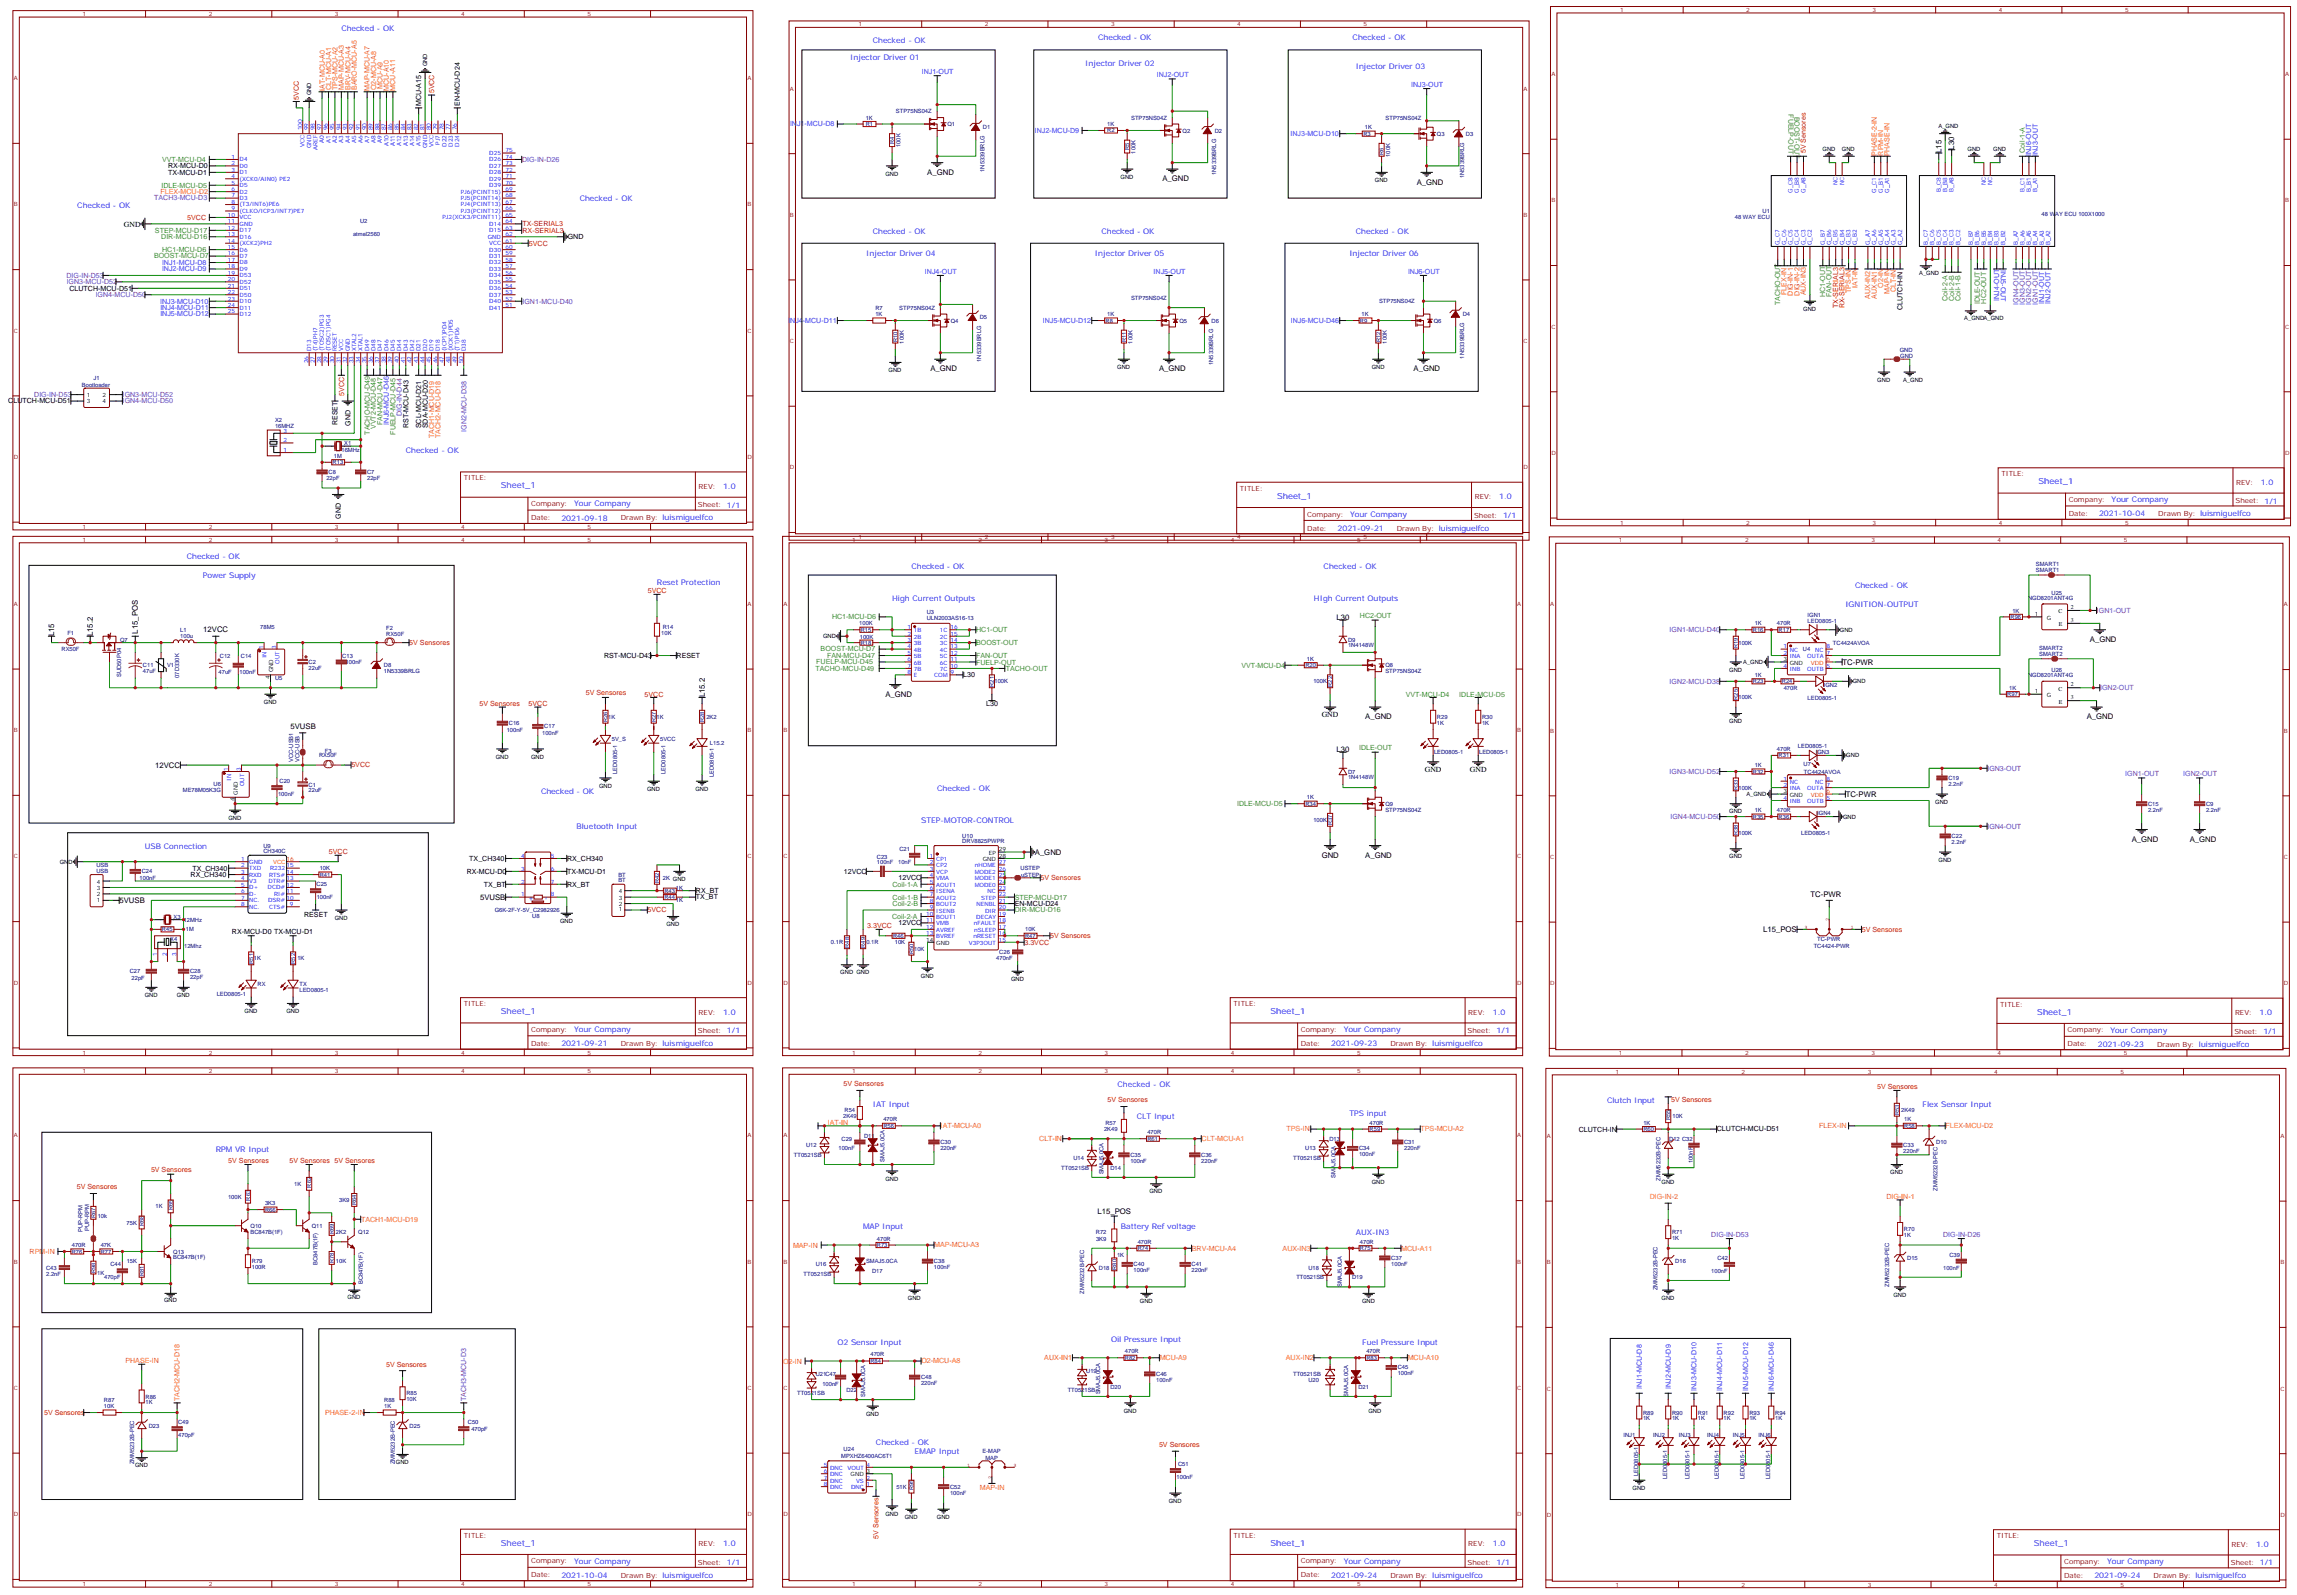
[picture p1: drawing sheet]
<svg xmlns="http://www.w3.org/2000/svg" width="1258mm" height="873mm" viewBox="0 0 1258 873" stroke-linecap="round" stroke-linejoin="round" font-family="sans-serif">
<defs><g id="words">
<g font-size="4.6" fill="#00f">
<text x="274" y="267">Sheet_1</text>
<text x="1116" y="265">Sheet_1</text>
<text x="699" y="273">Sheet_1</text>
<text x="274" y="555">Sheet_1</text>
<text x="696" y="555">Sheet_1</text>
<text x="1116" y="556">Sheet_1</text>
<text x="274" y="846">Sheet_1</text>
<text x="696" y="846">Sheet_1</text>
<text x="1114" y="847">Sheet_1</text>
</g>
<g font-size="4.2" fill="#00f">
<text x="187" y="17">Checked - OK</text>
<text x="478" y="24">Checked - OK</text>
<text x="601" y="22">Checked - OK</text>
<text x="741" y="22">Checked - OK</text>
<text x="466" y="33">Injector Driver 01</text>
<text x="594" y="36">Injector Driver 02</text>
<text x="743" y="38">Injector Driver 03</text>
<text x="42" y="114">Checked - OK</text>
<text x="317" y="110">Checked - OK</text>
<text x="478" y="128">Checked - OK</text>
<text x="603" y="128">Checked - OK</text>
<text x="743" y="128">Checked - OK</text>
<text x="474" y="140">Injector Driver 04</text>
<text x="600" y="140">Injector Driver 05</text>
<text x="739" y="140">Injector Driver 06</text>
<text x="222" y="248">Checked - OK</text>
<text x="396" y="268">1.0</text>
<text x="1238" y="265">1.0</text>
<text x="821" y="273">1.0</text>
<text x="1157" y="275">Your Company</text>
<text x="314" y="277">Your Company</text>
<text x="307" y="285">2021-09-18</text>
<text x="740" y="283">Your Company</text>
<text x="1150" y="283">2021-10-04</text>
<text x="733" y="291">2021-09-21</text>
<text x="102" y="306">Checked - OK</text>
<text x="499" y="311">Checked - OK</text>
<text x="725" y="311">Checked - OK</text>
<text x="111" y="317">Power Supply</text>
<text x="360" y="320">Reset Protection</text>
<text x="1016" y="322">Checked - OK</text>
<text x="489" y="329">High Current Outputs</text>
<text x="720" y="329">HIgh Current Outputs</text>
<text x="1011" y="332">IGNITION-OUTPUT</text>
<text x="296" y="435">Checked - OK</text>
<text x="513" y="433">Checked - OK</text>
<text x="316" y="454">Bluetooth Input</text>
<text x="504" y="451">STEP-MOTOR-CONTROL</text>
<text x="79" y="465">USB Connection</text>
<text x="292" y="494" transform="rotate(-90 292 494)">+</text>
<text x="300" y="493" transform="rotate(-90 300 493)">-</text>
<text x="396" y="556">1.0</text>
<text x="818" y="556">1.0</text>
<text x="1238" y="556">1.0</text>
<text x="314" y="565">Your Company</text>
<text x="736" y="565">Your Company</text>
<text x="1156" y="565">Your Company</text>
<text x="307" y="573">2021-09-21</text>
<text x="729" y="573">2021-09-23</text>
<text x="1149" y="573">2021-09-23</text>
<text x="612" y="595">Checked - OK</text>
<text x="478" y="606">IAT Input</text>
<text x="880" y="604">Clutch Input</text>
<text x="1053" y="606">Flex Sensor Input</text>
<text x="739" y="611">TPS input</text>
<text x="623" y="613">CLT Input</text>
<text x="118" y="631">RPM VR Input</text>
<text x="473" y="673">MAP Input</text>
<text x="614" y="673">Battery Ref voltage</text>
<text x="743" y="676">AUX-IN3</text>
<text x="459" y="736">O2 Sensor Input</text>
<text x="609" y="735">Oil Pressure Input</text>
<text x="746" y="736">Fuel Pressure Input</text>
<text x="480" y="791">Checked - OK</text>
<text x="501" y="796">EMAP Input</text>
<text x="396" y="847">1.0</text>
<text x="818" y="847">1.0</text>
<text x="1236" y="847">1.0</text>
<text x="314" y="856">Your Company</text>
<text x="736" y="856">Your Company</text>
<text x="1154" y="856">Your Company</text>
<text x="307" y="864">2021-10-04</text>
<text x="729" y="864">2021-09-24</text>
<text x="1147" y="864">2021-09-24</text>
</g>
<g font-size="4.2">
<text x="1063" y="84" transform="rotate(-90 1063 84)">L15</text>
<text x="1070" y="82" transform="rotate(-90 1070 82)">L30</text>
<text x="508" y="96">A_GND</text>
<text x="637" y="99">A_GND</text>
<text x="776" y="101">A_GND</text>
<text x="68" y="124">GND</text>
<text x="510" y="203">A_GND</text>
<text x="635" y="203">A_GND</text>
<text x="774" y="203">A_GND</text>
<text x="732" y="339">L30</text>
<text x="76" y="347" transform="rotate(-90 76 347)">L15_POS</text>
<text x="111" y="346">12VCC</text>
<text x="30" y="348" transform="rotate(-90 30 348)">L15</text>
<text x="51" y="348" transform="rotate(-90 51 348)">L15.2</text>
<text x="1145" y="352">A_GND</text>
<text x="1009" y="364">TC-PWR</text>
<text x="386" y="382" transform="rotate(-90 386 382)">L15.2</text>
<text x="485" y="382">A_GND</text>
<text x="724" y="393">GND</text>
<text x="748" y="394">A_GND</text>
<text x="1143" y="394">A_GND</text>
<text x="159" y="399">5VUSB</text>
<text x="732" y="412">L30</text>
<text x="85" y="420">12VCC</text>
<text x="780" y="423">GND</text>
<text x="805" y="423">GND</text>
<text x="1011" y="436">TC-PWR</text>
<text x="1168" y="461">A_GND</text>
<text x="1199" y="461">A_GND</text>
<text x="567" y="468">A_GND</text>
<text x="724" y="470">GND</text>
<text x="748" y="470">A_GND</text>
<text x="992" y="491">TC-PWR</text>
<text x="65" y="494">5VUSB</text>
<text x="263" y="493">5VUSB</text>
<text x="966" y="510">L15_POS</text>
<text x="601" y="665">L15_POS</text>
</g>
<g font-size="3.9" fill="#60f">
<text x="505" y="40">INJ1-OUT</text>
<text x="634" y="42">INJ2-OUT</text>
<text x="773" y="48">INJ3-OUT</text>
<text x="433" y="69">INJ1-MCU-D8</text>
<text x="567" y="73">INJ2-MCU-D9</text>
<text x="707" y="75">INJ3-MCU-D10</text>
<text x="1113" y="85" transform="rotate(-90 1113 85)">INJ6-OUT</text>
<text x="1116" y="85" transform="rotate(-90 1116 85)">INJ3-OUT</text>
<text x="89" y="145">INJ1-MCU-D8</text>
<text x="89" y="149">INJ2-MCU-D9</text>
<text x="507" y="150">INJ4-OUT</text>
<text x="632" y="150">INJ5-OUT</text>
<text x="771" y="150">INJ6-OUT</text>
<text x="1096" y="148" transform="rotate(90 1096 148)">INJ5-OUT</text>
<text x="88" y="166">INJ3-MCU-D10</text>
<text x="1095" y="165" transform="rotate(-90 1095 165)">INJ4-OUT</text>
<text x="1120" y="166" transform="rotate(-90 1120 166)">INJ1-OUT</text>
<text x="1123" y="166" transform="rotate(-90 1123 166)">INJ2-OUT</text>
<text x="88" y="170">INJ4-MCU-D11</text>
<text x="88" y="173">INJ5-MCU-D12</text>
<text x="432" y="177">INJ4-MCU-D11</text>
<text x="571" y="177">INJ5-MCU-D12</text>
<text x="707" y="177">INJ6-MCU-D46</text>
<text x="213" y="232" transform="rotate(-90 213 232)">INJ6-MCU-D46</text>
<text x="899" y="761" transform="rotate(-90 899 761)">INJ1-MCU-D8</text>
<text x="915" y="761" transform="rotate(-90 915 761)">INJ2-MCU-D9</text>
<text x="929" y="762" transform="rotate(-90 929 762)">INJ3-MCU-D10</text>
<text x="943" y="761" transform="rotate(-90 943 761)">INJ4-MCU-D11</text>
<text x="957" y="762" transform="rotate(-90 957 762)">INJ5-MCU-D12</text>
<text x="972" y="762" transform="rotate(-90 972 762)">INJ6-MCU-D46</text>
</g>
<g font-size="3.9" fill="#f60">
<text x="178" y="50" transform="rotate(-90 178 50)">IAT-MCU-A0</text>
<text x="181" y="49" transform="rotate(-90 181 49)">CLT-MCU-A1</text>
<text x="185" y="49" transform="rotate(-90 185 49)">TPS-MCU-A2</text>
<text x="188" y="49" transform="rotate(-90 188 49)">MAP-MCU-A3</text>
<text x="192" y="49" transform="rotate(-90 192 49)">BRV-MCU-A4</text>
<text x="195" y="49" transform="rotate(-90 195 49)">BARO-MCU-A5</text>
<text x="202" y="50" transform="rotate(-90 202 50)">MAP-MCU-A7</text>
<text x="206" y="49" transform="rotate(-90 206 49)">O2-MCU-A8</text>
<text x="209" y="49" transform="rotate(-90 209 49)">MCU-A9</text>
<text x="213" y="50" transform="rotate(-90 213 50)">MCU-A10</text>
<text x="216" y="50" transform="rotate(-90 216 50)">MCU-A11</text>
<text x="1028" y="86" transform="rotate(-90 1028 86)">PHASE-2-IN</text>
<text x="1031" y="85" transform="rotate(-90 1031 85)">RPM-IN</text>
<text x="1035" y="86" transform="rotate(-90 1035 86)">PHASE-IN</text>
<text x="88" y="106">FLEX-MCU-D2</text>
<text x="978" y="162" transform="rotate(-90 978 162)">FLEX-IN</text>
<text x="982" y="162" transform="rotate(-90 982 162)">DIG-IN-1</text>
<text x="986" y="162" transform="rotate(-90 986 162)">DIG-IN-2</text>
<text x="989" y="162" transform="rotate(-90 989 162)">AUX-IN3</text>
<text x="1014" y="161" transform="rotate(-90 1014 161)">TPS-IN</text>
<text x="1017" y="158" transform="rotate(-90 1017 158)">IAT-IN</text>
<text x="1031" y="158" transform="rotate(-90 1031 158)">O2-IN</text>
<text x="1035" y="161" transform="rotate(-90 1035 161)">MAP-IN</text>
<text x="1038" y="160" transform="rotate(-90 1038 160)">CLT-IN</text>
<text x="1024" y="163" transform="rotate(-90 1024 163)">AUX-IN2</text>
<text x="1028" y="163" transform="rotate(-90 1028 163)">AUX-IN1</text>
<text x="238" y="240" transform="rotate(-90 238 240)">TACH1-MCU-D19</text>
<text x="241" y="240" transform="rotate(-90 241 240)">TACH2-MCU-D18</text>
<text x="453" y="616">IAT-IN</text>
<text x="515" y="618">IAT-MCU-A0</text>
<text x="996" y="618">FLEX-IN</text>
<text x="1066" y="618">FLEX-MCU-D2</text>
<text x="705" y="620">TPS-IN</text>
<text x="778" y="619">TPS-MCU-A2</text>
<text x="569" y="625">CLT-IN</text>
<text x="658" y="625">CLT-MCU-A1</text>
<text x="904" y="657">DIG-IN-2</text>
<text x="1033" y="657">DIG-IN-1</text>
<text x="198" y="669">TACH1-MCU-D19</text>
<text x="434" y="683">MAP-IN</text>
<text x="512" y="683">MAP-MCU-A3</text>
<text x="16" y="687">RPM-IN</text>
<text x="653" y="685">BRV-MCU-A4</text>
<text x="703" y="685">AUX-IN3</text>
<text x="767" y="685">MCU-A11</text>
<text x="69" y="746">PHASE-IN</text>
<text x="429" y="747">O2-IN</text>
<text x="505" y="747">O2-MCU-A8</text>
<text x="572" y="745">AUX-IN1</text>
<text x="635" y="745">MCU-A9</text>
<text x="704" y="745">AUX-IN2</text>
<text x="771" y="745">MCU-A10</text>
<text x="98" y="767" transform="rotate(-90 98 767)">TACH2-MCU-D18</text>
<text x="178" y="775">PHASE-2-IN</text>
<text x="537" y="816">MAP-IN</text>
</g>
<g font-size="3.9" fill="#f00">
<text x="238" y="51" transform="rotate(-90 238 51)">5VCC</text>
<text x="164" y="55" transform="rotate(-90 164 55)">5VCC</text>
<text x="989" y="84" transform="rotate(-90 989 84)">5V Sensores</text>
<text x="103" y="120">5VCC</text>
<text x="286" y="124">TX-SERIAL3</text>
<text x="286" y="128">RX-SERIAL3</text>
<text x="290" y="135">5VCC</text>
<text x="1007" y="169" transform="rotate(-90 1007 169)">TX-SERIAL3</text>
<text x="1010" y="169" transform="rotate(-90 1010 169)">RX-SERIAL3</text>
<text x="188" y="217" transform="rotate(-90 188 217)">5VCC</text>
<text x="355" y="324">5VCC</text>
<text x="224" y="353">5V Sensores</text>
<text x="321" y="381">5V Sensores</text>
<text x="353" y="381">5VCC</text>
<text x="263" y="387">5V Sensores</text>
<text x="290" y="387">5VCC</text>
<text x="192" y="420">5VCC</text>
<text x="180" y="467">5VCC</text>
<text x="570" y="482">5V Sensores</text>
<text x="355" y="500">5VCC</text>
<text x="475" y="508">3.3VCC</text>
<text x="575" y="514">5V Sensores</text>
<text x="1020" y="510">5V Sensores</text>
<text x="561" y="517">3.3VCC</text>
<text x="462" y="595">5V Sensores</text>
<text x="1028" y="596">5V Sensores</text>
<text x="607" y="604">5V Sensores</text>
<text x="915" y="604">5V Sensores</text>
<text x="83" y="642">5V Sensores</text>
<text x="125" y="637">5V Sensores</text>
<text x="159" y="637">5V Sensores 5V Sensores</text>
<text x="42" y="651">5V Sensores</text>
<text x="211" y="748">5V Sensores</text>
<text x="24" y="775">5V Sensores</text>
<text x="635" y="792">5V Sensores</text>
<text x="481" y="842" transform="rotate(-90 481 842)">5V Sensores</text>
</g>
<g font-size="3.9">
<text x="231" y="58" transform="rotate(-90 231 58)">MCU-A15</text>
<text x="252" y="58" transform="rotate(-90 252 58)">EN-MCU-D24</text>
<text x="92" y="92">RX-MCU-D0</text>
<text x="92" y="96">TX-MCU-D1</text>
<text x="311" y="131">GND</text>
<text x="38" y="159">CLUTCH-MCU-D51</text>
<text x="1042" y="170" transform="rotate(-90 1042 170)">CLUTCH-IN</text>
<text x="5" y="221">CLUTCH-MCU-D51</text>
<text x="185" y="233" transform="rotate(-90 185 233)">RESET</text>
<text x="192" y="233" transform="rotate(-90 192 233)">GND</text>
<text x="224" y="235" transform="rotate(-90 224 235)">RST-MCU-D43</text>
<text x="231" y="235" transform="rotate(-90 231 235)">SCL-MCU-D21</text>
<text x="234" y="235" transform="rotate(-90 234 235)">SDA-MCU-D20</text>
<text x="187" y="284" transform="rotate(-90 187 284)">GND</text>
<text x="331" y="360">RST-MCU-D43</text>
<text x="371" y="360">RESET</text>
<text x="528" y="371">L30</text>
<text x="540" y="387">L30</text>
<text x="257" y="471">TX_CH340</text>
<text x="311" y="471">RX_CH340</text>
<text x="105" y="477">TX_CH340</text>
<text x="256" y="478">RX-MCU-D0</text>
<text x="311" y="478">TX-MCU-D1</text>
<text x="462" y="478">12VCC</text>
<text x="104" y="480">RX_CH340</text>
<text x="265" y="485">TX_BT</text>
<text x="311" y="485">RX_BT</text>
<text x="492" y="482">12VCC</text>
<text x="381" y="489">RX_BT</text>
<text x="381" y="492">TX_BT</text>
<text x="556" y="496">EN-MCU-D24</text>
<text x="167" y="502">RESET</text>
<text x="492" y="507">12VCC</text>
<text x="127" y="511">RX-MCU-D0 TX-MCU-D1</text>
<text x="865" y="620">CLUTCH-IN</text>
<text x="940" y="620">CLUTCH-MCU-D51</text>
</g>
<g font-size="3.9" fill="#690">
<text x="979" y="63" transform="rotate(90 979 63)">FUELP-OUT</text>
<text x="983" y="64" transform="rotate(90 983 64)">BOOST-OUT</text>
<text x="1109" y="84" transform="rotate(-90 1109 84)">Coil-1-A</text>
<text x="89" y="89">VVT-MCU-D4</text>
<text x="88" y="103">IDLE-MCU-D5</text>
<text x="85" y="127">STEP-MCU-D17</text>
<text x="88" y="131">DIR-MCU-D16</text>
<text x="84" y="142">BOOST-MCU-D7</text>
<text x="89" y="138">HC1-MCU-D6</text>
<text x="975" y="167" transform="rotate(-90 975 167)">TACHO-OUT</text>
<text x="1000" y="163" transform="rotate(-90 1000 163)">HC1-OUT</text>
<text x="1003" y="163" transform="rotate(-90 1003 163)">FAN-OUT</text>
<text x="1067" y="165" transform="rotate(-90 1067 165)">Coil-2-A</text>
<text x="1070" y="165" transform="rotate(-90 1070 165)">Coil-2-B</text>
<text x="1074" y="165" transform="rotate(-90 1074 165)">Coil-1-B</text>
<text x="1084" y="167" transform="rotate(-90 1084 167)">IDLE-OUT</text>
<text x="1088" y="166" transform="rotate(-90 1088 166)">HC2-OUT</text>
<text x="210" y="233" transform="rotate(-90 210 233)">FAN-MCU-D47</text>
<text x="203" y="238" transform="rotate(-90 203 238)">TACHO-MCU-D49</text>
<text x="206" y="235" transform="rotate(-90 206 235)">VVT2-MCU-D48</text>
<text x="217" y="238" transform="rotate(-90 217 238)">FUELP-MCU-D45</text>
<text x="456" y="339">HC1-MCU-D6</text>
<text x="745" y="338">HC2-OUT</text>
<text x="535" y="346">HC1-OUT</text>
<text x="535" y="353">BOOST-OUT</text>
<text x="449" y="357">BOOST-MCU-D7</text>
<text x="447" y="364">FUELP-MCU-D45</text>
<text x="453" y="360">FAN-MCU-D47</text>
<text x="535" y="360">FAN-OUT</text>
<text x="535" y="364">FUELP-OUT</text>
<text x="680" y="366">VVT-MCU-D4</text>
<text x="447" y="367">TACHO-MCU-D49</text>
<text x="551" y="367">TACHO-OUT</text>
<text x="770" y="381">VVT-MCU-D4</text>
<text x="799" y="381">IDLE-MCU-D5</text>
<text x="744" y="411">IDLE-OUT</text>
<text x="678" y="441">IDLE-MCU-D5</text>
<text x="489" y="485">Coil-1-A</text>
<text x="489" y="493">Coil-1-B</text>
<text x="489" y="496">Coil-2-B</text>
<text x="556" y="493">STEP-MCU-D17</text>
<text x="489" y="503">Coil-2-A</text>
<text x="556" y="500">DIR-MCU-D16</text>
</g>
<g font-size="3.9" fill="#90c">
<text x="286" y="89">DIG-IN-D26</text>
<text x="84" y="110">TACH3-MCU-D3</text>
<text x="36" y="152">DIG-IN-D53</text>
<text x="37" y="156">IGN3-MCU-D52</text>
<text x="52" y="163">IGN4-MCU-D50</text>
<text x="286" y="166">IGN1-MCU-D40</text>
<text x="1105" y="167" transform="rotate(-90 1105 167)">IGN4-OUT</text>
<text x="1109" y="167" transform="rotate(-90 1109 167)">IGN3-OUT</text>
<text x="1113" y="167" transform="rotate(-90 1113 167)">IGN2-OUT</text>
<text x="1116" y="167" transform="rotate(-90 1116 167)">IGN1-OUT</text>
<text x="19" y="217">DIG-IN-D53</text>
<text x="67" y="217">IGN3-MCU-D52</text>
<text x="67" y="221">IGN4-MCU-D50</text>
<text x="220" y="228" transform="rotate(-90 220 228)">DIG-IN-D44</text>
<text x="255" y="236" transform="rotate(-90 255 236)">IGN2-MCU-D38</text>
<text x="1148" y="336">IGN1-OUT</text>
<text x="914" y="346">IGN1-MCU-D40</text>
<text x="914" y="374">IGN2-MCU-D38</text>
<text x="1150" y="378">IGN2-OUT</text>
<text x="914" y="424">IGN3-MCU-D52</text>
<text x="1088" y="422">IGN3-OUT</text>
<text x="1164" y="425">IGN1-OUT</text>
<text x="1196" y="425">IGN2-OUT</text>
<text x="915" y="448">IGN4-MCU-D50</text>
<text x="1088" y="454">IGN4-OUT</text>
<text x="937" y="677">DIG-IN-D53</text>
<text x="1064" y="677">DIG-IN-D26</text>
<text x="255" y="767" transform="rotate(-90 255 767)">TACH3-MCU-D3</text>
</g>
<g font-size="3.9" fill="#800">
<text x="254" y="263">TITLE:</text>
<text x="1096" y="261">TITLE:</text>
<text x="383" y="268">REV:</text>
<text x="679" y="269">TITLE:</text>
<text x="1225" y="265">REV:</text>
<text x="808" y="273">REV:</text>
<text x="1133" y="275">Company:</text>
<text x="1224" y="276">Sheet: 1/1</text>
<text x="291" y="277">Company:</text>
<text x="382" y="278">Sheet: 1/1</text>
<text x="291" y="285">Date:</text>
<text x="340" y="285">Drawn By: luismiguelfco</text>
<text x="716" y="283">Company:</text>
<text x="807" y="283">Sheet: 1/1</text>
<text x="1133" y="283">Date:</text>
<text x="1182" y="283">Drawn By: luismiguelfco</text>
<text x="716" y="291">Date:</text>
<text x="765" y="291">Drawn By: luismiguelfco</text>
<text x="254" y="551">TITLE:</text>
<text x="676" y="551">TITLE:</text>
<text x="1095" y="551">TITLE:</text>
<text x="383" y="556">REV:</text>
<text x="804" y="556">REV:</text>
<text x="1224" y="556">REV:</text>
<text x="291" y="565">Company:</text>
<text x="382" y="566">Sheet: 1/1</text>
<text x="712" y="565">Company:</text>
<text x="804" y="566">Sheet: 1/1</text>
<text x="1132" y="565">Company:</text>
<text x="1224" y="566">Sheet: 1/1</text>
<text x="291" y="573">Date:</text>
<text x="340" y="573">Drawn By: luismiguelfco</text>
<text x="712" y="573">Date:</text>
<text x="762" y="573">Drawn By: luismiguelfco</text>
<text x="1132" y="573">Date:</text>
<text x="1181" y="573">Drawn By: luismiguelfco</text>
<text x="254" y="842">TITLE:</text>
<text x="676" y="842">TITLE:</text>
<text x="1094" y="842">TITLE:</text>
<text x="383" y="847">REV:</text>
<text x="804" y="847">REV:</text>
<text x="1222" y="847">REV:</text>
<text x="291" y="856">Company:</text>
<text x="382" y="857">Sheet: 1/1</text>
<text x="712" y="856">Company:</text>
<text x="804" y="857">Sheet: 1/1</text>
<text x="1131" y="856">Company:</text>
<text x="1222" y="857">Sheet: 1/1</text>
<text x="291" y="864">Date:</text>
<text x="340" y="864">Drawn By: luismiguelfco</text>
<text x="712" y="864">Date:</text>
<text x="762" y="864">Drawn By: luismiguelfco</text>
<text x="1131" y="864">Date:</text>
<text x="1180" y="864">Drawn By: luismiguelfco</text>
</g>
<g font-size="3.2" fill="#800">
<text x="45" y="9">1</text>
<text x="114" y="9">2</text>
<text x="183" y="9">3</text>
<text x="253" y="9">4</text>
<text x="322" y="9">5</text>
<text x="887" y="7">1</text>
<text x="956" y="7">2</text>
<text x="1026" y="7">3</text>
<text x="1095" y="7">4</text>
<text x="1164" y="7">5</text>
<text x="470" y="14">1</text>
<text x="539" y="14">2</text>
<text x="609" y="14">3</text>
<text x="678" y="14">4</text>
<text x="747" y="14">5</text>
<text x="850" y="42">A</text>
<text x="1252" y="42">A</text>
<text x="8" y="44">A</text>
<text x="409" y="44">A</text>
<text x="433" y="50">A</text>
<text x="834" y="50">A</text>
<text x="8" y="113">B</text>
<text x="409" y="113">B</text>
<text x="850" y="111">B</text>
<text x="1252" y="111">B</text>
<text x="433" y="119">B</text>
<text x="834" y="119">B</text>
<text x="850" y="180">C</text>
<text x="1252" y="180">C</text>
<text x="8" y="182">C</text>
<text x="409" y="182">C</text>
<text x="433" y="188">C</text>
<text x="834" y="188">C</text>
<text x="8" y="251">D</text>
<text x="409" y="251">D</text>
<text x="850" y="249">D</text>
<text x="1252" y="249">D</text>
<text x="433" y="257">D</text>
<text x="834" y="257">D</text>
<text x="887" y="287">1</text>
<text x="956" y="287">2</text>
<text x="1026" y="287">3</text>
<text x="1095" y="287">4</text>
<text x="1164" y="287">5</text>
<text x="45" y="290">1</text>
<text x="114" y="290">2</text>
<text x="183" y="290">3</text>
<text x="253" y="290">4</text>
<text x="322" y="290">5</text>
<text x="45" y="297">1</text>
<text x="114" y="297">2</text>
<text x="183" y="297">3</text>
<text x="253" y="297">4</text>
<text x="322" y="297">5</text>
<text x="467" y="297">1</text>
<text x="470" y="295">1</text>
<text x="536" y="297">2</text>
<text x="539" y="295">2</text>
<text x="605" y="297">3</text>
<text x="609" y="295">3</text>
<text x="674" y="297">4</text>
<text x="678" y="295">4</text>
<text x="743" y="297">5</text>
<text x="747" y="295">5</text>
<text x="887" y="297">1</text>
<text x="956" y="297">2</text>
<text x="1025" y="297">3</text>
<text x="1094" y="297">4</text>
<text x="1163" y="297">5</text>
<text x="8" y="332">A</text>
<text x="409" y="332">A</text>
<text x="429" y="332">A</text>
<text x="831" y="332">A</text>
<text x="849" y="332">A</text>
<text x="1251" y="332">A</text>
<text x="8" y="401">B</text>
<text x="409" y="401">B</text>
<text x="429" y="401">B</text>
<text x="831" y="401">B</text>
<text x="849" y="401">B</text>
<text x="1251" y="401">B</text>
<text x="8" y="470">C</text>
<text x="409" y="470">C</text>
<text x="429" y="470">C</text>
<text x="831" y="470">C</text>
<text x="849" y="470">C</text>
<text x="1251" y="470">C</text>
<text x="8" y="539">D</text>
<text x="409" y="539">D</text>
<text x="429" y="539">D</text>
<text x="831" y="539">D</text>
<text x="849" y="539">D</text>
<text x="1251" y="539">D</text>
<text x="45" y="577">1</text>
<text x="114" y="577">2</text>
<text x="183" y="577">3</text>
<text x="253" y="577">4</text>
<text x="322" y="577">5</text>
<text x="467" y="577">1</text>
<text x="536" y="577">2</text>
<text x="605" y="577">3</text>
<text x="674" y="577">4</text>
<text x="743" y="577">5</text>
<text x="887" y="578">1</text>
<text x="956" y="578">2</text>
<text x="1025" y="578">3</text>
<text x="1094" y="578">4</text>
<text x="1163" y="578">5</text>
<text x="45" y="588">1</text>
<text x="114" y="588">2</text>
<text x="183" y="588">3</text>
<text x="253" y="588">4</text>
<text x="322" y="588">5</text>
<text x="467" y="588">1</text>
<text x="536" y="588">2</text>
<text x="605" y="588">3</text>
<text x="674" y="588">4</text>
<text x="743" y="588">5</text>
<text x="885" y="588">1</text>
<text x="954" y="588">2</text>
<text x="1023" y="588">3</text>
<text x="1092" y="588">4</text>
<text x="1161" y="588">5</text>
<text x="8" y="623">A</text>
<text x="409" y="623">A</text>
<text x="429" y="623">A</text>
<text x="831" y="623">A</text>
<text x="847" y="623">A</text>
<text x="1249" y="623">A</text>
<text x="8" y="692">B</text>
<text x="409" y="692">B</text>
<text x="429" y="692">B</text>
<text x="831" y="692">B</text>
<text x="847" y="692">B</text>
<text x="1249" y="692">B</text>
<text x="8" y="761">C</text>
<text x="409" y="761">C</text>
<text x="429" y="761">C</text>
<text x="831" y="761">C</text>
<text x="847" y="761">C</text>
<text x="1249" y="761">C</text>
<text x="8" y="830">D</text>
<text x="409" y="830">D</text>
<text x="429" y="830">D</text>
<text x="831" y="830">D</text>
<text x="847" y="831">D</text>
<text x="1249" y="831">D</text>
<text x="45" y="869">1</text>
<text x="114" y="869">2</text>
<text x="183" y="869">3</text>
<text x="253" y="869">4</text>
<text x="322" y="869">5</text>
<text x="467" y="869">1</text>
<text x="536" y="869">2</text>
<text x="605" y="869">3</text>
<text x="674" y="869">4</text>
<text x="743" y="869">5</text>
<text x="885" y="869">1</text>
<text x="954" y="869">2</text>
<text x="1023" y="869">3</text>
<text x="1092" y="869">4</text>
<text x="1161" y="869">5</text>
</g>
<g font-size="3.2">
<text x="234" y="36" transform="rotate(-90 234 36)">GND</text>
<text x="170" y="52" transform="rotate(-90 170 52)">GND</text>
<text x="1062" y="70">A_GND</text>
<text x="998" y="83">GND</text>
<text x="1009" y="83">GND</text>
<text x="1078" y="83">GND</text>
<text x="1092" y="83">GND</text>
<text x="485" y="96">GND</text>
<text x="614" y="98">GND</text>
<text x="753" y="100">GND</text>
<text x="1051" y="151">A_GND</text>
<text x="988" y="170">GND</text>
<text x="1076" y="175">A_GNDA_GND</text>
<text x="487" y="204">GND</text>
<text x="612" y="202">GND</text>
<text x="751" y="202">GND</text>
<text x="1028" y="209">GND</text>
<text x="1042" y="209">A_GND</text>
<text x="48" y="217">1</text>
<text x="48" y="221">3</text>
<text x="56" y="217">2</text>
<text x="56" y="221">4</text>
<text x="1127" y="336">C</text>
<text x="1134" y="334">2</text>
<text x="1115" y="337">1</text>
<text x="1121" y="339">G</text>
<text x="1134" y="341">3</text>
<text x="1008" y="346">GND</text>
<text x="1128" y="343">E</text>
<text x="451" y="350">GND</text>
<text x="955" y="364">A_GND</text>
<text x="977" y="362">3</text>
<text x="980" y="364">GND</text>
<text x="148" y="372" transform="rotate(-90 148 372)">4</text>
<text x="150" y="368" transform="rotate(-90 150 368)">GND</text>
<text x="947" y="368">GND</text>
<text x="1015" y="374">GND</text>
<text x="1134" y="376">2</text>
<text x="1115" y="379">1</text>
<text x="1121" y="382">G</text>
<text x="1127" y="378">C</text>
<text x="1134" y="383">3</text>
<text x="145" y="385">GND</text>
<text x="1128" y="385">E</text>
<text x="947" y="396">GND</text>
<text x="272" y="415">GND</text>
<text x="291" y="415">GND</text>
<text x="1011" y="415">GND</text>
<text x="328" y="431">GND</text>
<text x="130" y="435" transform="rotate(-90 130 435)">GND</text>
<text x="354" y="433">GND</text>
<text x="381" y="433">GND</text>
<text x="957" y="436">A_GND</text>
<text x="977" y="434">3</text>
<text x="980" y="436">GND</text>
<text x="128" y="439" transform="rotate(-90 128 439)">4</text>
<text x="1060" y="440">GND</text>
<text x="125" y="449">GND</text>
<text x="947" y="445">GND</text>
<text x="1009" y="448">GND</text>
<text x="542" y="468">EP</text>
<text x="547" y="466">29</text>
<text x="33" y="473">GND</text>
<text x="538" y="471">GND</text>
<text x="547" y="470">28</text>
<text x="947" y="470">GND</text>
<text x="1062" y="472">GND</text>
<text x="53" y="484">4</text>
<text x="53" y="491">2</text>
<text x="53" y="487">3</text>
<text x="339" y="489">4</text>
<text x="53" y="494">1</text>
<text x="339" y="496">2</text>
<text x="339" y="493">3</text>
<text x="183" y="504">GND</text>
<text x="339" y="499">1</text>
<text x="307" y="505">GND</text>
<text x="365" y="507">GND</text>
<text x="507" y="516">14</text>
<text x="513" y="517">GND</text>
<text x="460" y="534">GND GND</text>
<text x="504" y="535">GND</text>
<text x="554" y="537">GND</text>
<text x="79" y="546">GND</text>
<text x="97" y="546">GND</text>
<text x="134" y="555">GND</text>
<text x="157" y="555">GND</text>
<text x="485" y="646">GND</text>
<text x="1035" y="643">GND</text>
<text x="630" y="654">GND</text>
<text x="751" y="648">GND</text>
<text x="910" y="648">GND</text>
<text x="90" y="713">GND</text>
<text x="190" y="711">GND</text>
<text x="497" y="712">GND</text>
<text x="624" y="713">GND</text>
<text x="746" y="713">GND</text>
<text x="910" y="712">GND</text>
<text x="1037" y="710">GND</text>
<text x="615" y="773">GND</text>
<text x="750" y="773">GND</text>
<text x="474" y="775">GND</text>
<text x="74" y="803">GND</text>
<text x="217" y="802">GND</text>
<text x="466" y="808">GND</text>
<text x="475" y="807">3</text>
<text x="894" y="816">GND</text>
<text x="640" y="823">GND</text>
<text x="485" y="830">GND</text>
<text x="496" y="832">GND</text>
<text x="513" y="832">GND</text>
</g>
<g font-size="3.2" fill="#000080">
<text x="474" y="65">1K</text>
<text x="491" y="62">STP75NS04Z</text>
<text x="620" y="65">STP75NS04Z</text>
<text x="759" y="65">STP75NS04Z</text>
<text x="474" y="69">R1</text>
<text x="519" y="69">Q1</text>
<text x="538" y="71">D1</text>
<text x="606" y="69">1K</text>
<text x="748" y="71">1K</text>
<text x="606" y="73">R2</text>
<text x="648" y="73">Q2</text>
<text x="665" y="73">D2</text>
<text x="747" y="74">R3</text>
<text x="787" y="74">Q3</text>
<text x="803" y="74">D3</text>
<text x="490" y="79" transform="rotate(-90 490 79)">R4</text>
<text x="493" y="81" transform="rotate(-90 493 81)">100K</text>
<text x="618" y="82" transform="rotate(-90 618 82)">R5</text>
<text x="622" y="84" transform="rotate(-90 622 84)">100K</text>
<text x="758" y="85" transform="rotate(-90 758 85)">R6</text>
<text x="761" y="86" transform="rotate(-90 761 86)">100K</text>
<text x="539" y="94" transform="rotate(-90 539 94)">1N5339BRLG</text>
<text x="666" y="96" transform="rotate(-90 666 96)">1N5339BRLG</text>
<text x="802" y="98" transform="rotate(-90 802 98)">1N5339BRLG</text>
<text x="950" y="120">48 WAY ECU</text>
<text x="965" y="117">U1</text>
<text x="1118" y="118">48 WAY ECU 100X1000</text>
<text x="197" y="122">U2</text>
<text x="193" y="129">atmel2560</text>
<text x="620" y="164">STP75NS04Z</text>
<text x="755" y="166">STP75NS04Z</text>
<text x="479" y="173">1K</text>
<text x="479" y="170">R7</text>
<text x="493" y="170">STP75NS04Z</text>
<text x="606" y="173">1K</text>
<text x="746" y="173">1K</text>
<text x="801" y="173">D4</text>
<text x="521" y="177">Q4</text>
<text x="537" y="175">D5</text>
<text x="606" y="177">R8</text>
<text x="646" y="177">Q5</text>
<text x="664" y="177">D6</text>
<text x="745" y="177">R9</text>
<text x="785" y="177">Q6</text>
<text x="492" y="187" transform="rotate(-90 492 187)">R10</text>
<text x="495" y="188" transform="rotate(-90 495 188)">100K</text>
<text x="617" y="187" transform="rotate(-90 617 187)">R11</text>
<text x="620" y="188" transform="rotate(-90 620 188)">100K</text>
<text x="756" y="187" transform="rotate(-90 756 187)">R12</text>
<text x="760" y="188" transform="rotate(-90 760 188)">100K</text>
<text x="802" y="196" transform="rotate(-90 802 196)">1N5339BRLG</text>
<text x="1041" y="193">GND</text>
<text x="1041" y="196">GND</text>
<text x="537" y="198" transform="rotate(-90 537 198)">1N5339BRLG</text>
<text x="664" y="200" transform="rotate(-90 664 200)">1N5339BRLG</text>
<text x="51" y="208">J1</text>
<text x="45" y="212">Bootloader</text>
<text x="151" y="231">X2</text>
<text x="151" y="234">16MHZ</text>
<text x="189" y="244">X1</text>
<text x="183" y="251">1M</text>
<text x="187" y="247">16MHz</text>
<text x="182" y="254">R13</text>
<text x="179" y="263">22pF</text>
<text x="180" y="260">C8</text>
<text x="201" y="263">22pF</text>
<text x="201" y="260">C7</text>
<text x="1115" y="310">SMART1</text>
<text x="1115" y="313">SMART1</text>
<text x="1111" y="328">NGD8201ANT4G</text>
<text x="1124" y="326">U25</text>
<text x="1102" y="335">1K</text>
<text x="508" y="340">ULN2003AS16-13</text>
<text x="508" y="336">U3</text>
<text x="990" y="341">LED0805-1</text>
<text x="990" y="338">IGN1</text>
<text x="1101" y="339">R96</text>
<text x="37" y="348">F1</text>
<text x="99" y="346">L1</text>
<text x="143" y="344">78M5</text>
<text x="212" y="345">F2</text>
<text x="362" y="348">10K</text>
<text x="363" y="344">R14</text>
<text x="471" y="342">100K</text>
<text x="471" y="346">R15</text>
<text x="960" y="346">R16</text>
<text x="961" y="342">1K</text>
<text x="973" y="342">470R</text>
<text x="974" y="346">R17</text>
<text x="66" y="351">Q7</text>
<text x="99" y="349">100u</text>
<text x="212" y="348">RX50F</text>
<text x="471" y="350">100K</text>
<text x="471" y="353">R18</text>
<text x="738" y="351">D9</text>
<text x="952" y="353">100K</text>
<text x="1004" y="353">TC4424AVOA</text>
<text x="34" y="357">RX50F</text>
<text x="738" y="354">1N4148W</text>
<text x="952" y="355" transform="rotate(-90 952 355)">R19</text>
<text x="987" y="357">U4</text>
<text x="1117" y="359">SMART2</text>
<text x="1117" y="356">SMART2</text>
<text x="78" y="365">C11</text>
<text x="92" y="365">V1</text>
<text x="120" y="360">C12</text>
<text x="132" y="360">C14</text>
<text x="169" y="364">C2</text>
<text x="187" y="360">C13</text>
<text x="189" y="364">100nF</text>
<text x="210" y="365">D8</text>
<text x="715" y="365">R20</text>
<text x="716" y="362">1K</text>
<text x="759" y="365">Q8</text>
<text x="66" y="371" transform="rotate(-90 66 371)">SUD50P04</text>
<text x="78" y="369">47uF</text>
<text x="98" y="371" transform="rotate(-90 98 371)">07D330K</text>
<text x="120" y="369">47uF</text>
<text x="131" y="369">100nF</text>
<text x="169" y="367">22uF</text>
<text x="210" y="369">1N5339BRLG</text>
<text x="759" y="369">STP75NS04Z</text>
<text x="961" y="371">1K</text>
<text x="1111" y="371">NGD8201ANT4G</text>
<text x="1124" y="368">U26</text>
<text x="151" y="372">U5</text>
<text x="544" y="376" transform="rotate(-90 544 376)">R21</text>
<text x="545" y="374">100K</text>
<text x="719" y="374">100K</text>
<text x="730" y="376" transform="rotate(-90 730 376)">R22</text>
<text x="960" y="374">R23</text>
<text x="976" y="374">R24</text>
<text x="977" y="378">470R</text>
<text x="999" y="376">IGN2</text>
<text x="1100" y="378">1K</text>
<text x="952" y="383" transform="rotate(-90 952 383)">R25</text>
<text x="952" y="383">100K</text>
<text x="990" y="383">LED0805-1</text>
<text x="1099" y="381">R97</text>
<text x="333" y="395" transform="rotate(-90 333 395)">R26</text>
<text x="333" y="394">1K</text>
<text x="359" y="395" transform="rotate(-90 359 395)">R27</text>
<text x="360" y="394">1K</text>
<text x="386" y="395" transform="rotate(-90 386 395)">R28</text>
<text x="387" y="394">2K2</text>
<text x="787" y="394">R29</text>
<text x="812" y="394">R30</text>
<text x="278" y="401">100nF</text>
<text x="279" y="397">C16</text>
<text x="298" y="399">C17</text>
<text x="787" y="397">1K</text>
<text x="812" y="397">1K</text>
<text x="297" y="402">100nF</text>
<text x="335" y="406">5V_S</text>
<text x="362" y="406">5VCC</text>
<text x="389" y="408">L15.2</text>
<text x="178" y="412">F3</text>
<text x="785" y="413">LED0805-1</text>
<text x="810" y="413">LED0805-1</text>
<text x="973" y="411">470R</text>
<text x="985" y="409">LED0805-1</text>
<text x="995" y="413">IGN3</text>
<text x="161" y="417" transform="rotate(-90 161 417)">VCC-USB1</text>
<text x="164" y="417" transform="rotate(-90 164 417)">VCC-USB</text>
<text x="175" y="415">RX50F</text>
<text x="974" y="415">R31</text>
<text x="988" y="419">U7</text>
<text x="338" y="424" transform="rotate(-90 338 424)">LED0805-1</text>
<text x="365" y="424" transform="rotate(-90 365 424)">LED0805-1</text>
<text x="391" y="425" transform="rotate(-90 391 425)">LED0805-1</text>
<text x="738" y="424">D7</text>
<text x="960" y="424">R32</text>
<text x="961" y="420">1K</text>
<text x="988" y="424">TC4424AVOA</text>
<text x="117" y="431">U6</text>
<text x="153" y="429">C20</text>
<text x="169" y="431">C1</text>
<text x="738" y="427">1N4148W</text>
<text x="1067" y="430">2.2nF</text>
<text x="1067" y="427">C19</text>
<text x="100" y="434">ME78M05K3G</text>
<text x="152" y="436">100nF</text>
<text x="169" y="434">22uF</text>
<text x="716" y="438">1K</text>
<text x="952" y="433" transform="rotate(-90 952 433)">R33</text>
<text x="952" y="432">100K</text>
<text x="715" y="441">R34</text>
<text x="759" y="441">Q9</text>
<text x="1177" y="441">C15</text>
<text x="1208" y="441">C9</text>
<text x="759" y="444">STP75NS04Z</text>
<text x="960" y="448">R35</text>
<text x="961" y="445">1K</text>
<text x="973" y="445">470R</text>
<text x="974" y="448">R36</text>
<text x="995" y="446">IGN4</text>
<text x="1177" y="444">2.2nF</text>
<text x="1208" y="444">2.2nF</text>
<text x="719" y="450">100K</text>
<text x="730" y="452" transform="rotate(-90 730 452)">R37</text>
<text x="527" y="462">DRV8825PWPR</text>
<text x="527" y="459">U10</text>
<text x="952" y="457" transform="rotate(-90 952 457)">R38</text>
<text x="952" y="457">100K</text>
<text x="987" y="457">LED0805-1</text>
<text x="1069" y="459">C22</text>
<text x="144" y="467">CH340C</text>
<text x="144" y="464">U9</text>
<text x="493" y="466">C21</text>
<text x="1069" y="462">2.2nF</text>
<text x="480" y="473">100nF</text>
<text x="480" y="470">C23</text>
<text x="492" y="473">10nF</text>
<text x="53" y="478">USB</text>
<text x="53" y="475">USB</text>
<text x="78" y="478">C24</text>
<text x="175" y="476">10K</text>
<text x="339" y="480">BT</text>
<text x="559" y="477">USTEP</text>
<text x="76" y="482">100nF</text>
<text x="173" y="485">C25</text>
<text x="175" y="480">R41</text>
<text x="339" y="483">BT</text>
<text x="361" y="484" transform="rotate(-90 361 484)">R42</text>
<text x="363" y="482">2K GND</text>
<text x="559" y="480">uSTEP</text>
<text x="364" y="489">R43</text>
<text x="370" y="487">1K</text>
<text x="173" y="492">100nF</text>
<text x="364" y="492">R44</text>
<text x="370" y="494">1K</text>
<text x="95" y="503">X3</text>
<text x="271" y="499">G6K-2F-Y-5V_C2982926</text>
<text x="292" y="503">U8</text>
<text x="101" y="505">12MHz</text>
<text x="89" y="510">R45</text>
<text x="93" y="515">X4</text>
<text x="102" y="510">1M</text>
<text x="489" y="514">R46</text>
<text x="561" y="514">R47</text>
<text x="562" y="510">10K</text>
<text x="995" y="515">TC-PWR</text>
<text x="101" y="519">12Mhz</text>
<text x="455" y="517">0.1R</text>
<text x="465" y="519" transform="rotate(-90 465 519)">R48</text>
<text x="474" y="519" transform="rotate(-90 474 519)">R49</text>
<text x="475" y="517">0.1R</text>
<text x="490" y="517">10K</text>
<text x="501" y="521">10K</text>
<text x="993" y="519">TC4424-PWR</text>
<text x="139" y="528" transform="rotate(-90 139 528)">R51</text>
<text x="139" y="526">1K</text>
<text x="162" y="528" transform="rotate(-90 162 528)">R52</text>
<text x="163" y="526">1K</text>
<text x="500" y="522" transform="rotate(-90 500 522)">R50</text>
<text x="546" y="526">470nF</text>
<text x="547" y="522">C26</text>
<text x="71" y="533">C27</text>
<text x="104" y="533">C28</text>
<text x="72" y="536">22pF</text>
<text x="104" y="536">22pF</text>
<text x="119" y="545">LED0805-1</text>
<text x="141" y="540">RX</text>
<text x="164" y="543">LED0805-1</text>
<text x="164" y="540">TX</text>
<text x="463" y="609">R54</text>
<text x="1040" y="611" transform="rotate(-90 1040 611)">R53</text>
<text x="1041" y="609">2K49</text>
<text x="462" y="612">2K49</text>
<text x="484" y="614">470R</text>
<text x="484" y="618">R56</text>
<text x="605" y="616">R57</text>
<text x="750" y="616">470R</text>
<text x="900" y="616">1K</text>
<text x="915" y="613" transform="rotate(-90 915 613)">R55</text>
<text x="916" y="612">10K</text>
<text x="1043" y="614">1K</text>
<text x="1043" y="618">R58</text>
<text x="473" y="623">D11</text>
<text x="605" y="619">2K49</text>
<text x="628" y="621">470R</text>
<text x="750" y="619">R59</text>
<text x="900" y="619">R60</text>
<text x="441" y="628">U12</text>
<text x="459" y="630">100nF</text>
<text x="461" y="625">C29</text>
<text x="515" y="630">220nF</text>
<text x="515" y="626">C30</text>
<text x="628" y="625">R61</text>
<text x="715" y="630">U13</text>
<text x="728" y="625">D13</text>
<text x="744" y="630">C34</text>
<text x="769" y="630">220nF</text>
<text x="769" y="626">C31</text>
<text x="914" y="625">D12 C32</text>
<text x="1042" y="628">C33</text>
<text x="1060" y="626">D10</text>
<text x="435" y="633">TT0521SB</text>
<text x="588" y="635">U14</text>
<text x="619" y="633">C35</text>
<text x="658" y="633">C36</text>
<text x="708" y="635">TT0521SB</text>
<text x="744" y="633">100nF</text>
<text x="1042" y="631">220nF</text>
<text x="484" y="636" transform="rotate(-90 484 636)">SMAJ5.0CA</text>
<text x="581" y="641">TT0521SB</text>
<text x="608" y="641">D14</text>
<text x="619" y="637">100nF</text>
<text x="658" y="637">220nF</text>
<text x="927" y="637" transform="rotate(-90 927 637)">100nF</text>
<text x="604" y="643" transform="rotate(-90 604 643)">SMAJ5.0CA</text>
<text x="731" y="645" transform="rotate(-90 731 645)">SMAJ5.0CA</text>
<text x="910" y="647" transform="rotate(-90 910 647)">ZMM5232B-PEC</text>
<text x="161" y="649">1K</text>
<text x="170" y="650" transform="rotate(-90 170 650)">R62</text>
<text x="1061" y="652" transform="rotate(-90 1061 652)">ZMM5232B-PEC</text>
<text x="125" y="656">100K</text>
<text x="137" y="657" transform="rotate(-90 137 657)">R63</text>
<text x="145" y="660">3K3</text>
<text x="186" y="658">3K9</text>
<text x="85" y="662">1K</text>
<text x="95" y="663" transform="rotate(-90 95 663)">R65</text>
<text x="145" y="663">R66</text>
<text x="195" y="660" transform="rotate(-90 195 660)">R64</text>
<text x="52" y="667" transform="rotate(-90 52 667)">R67</text>
<text x="54" y="667">10k</text>
<text x="69" y="671">75K</text>
<text x="79" y="671" transform="rotate(-90 79 671)">R68</text>
<text x="45" y="674" transform="rotate(-90 45 674)">PUP-RPM</text>
<text x="49" y="674" transform="rotate(-90 49 674)">PUP-RPM</text>
<text x="137" y="675">BC847B(1F)</text>
<text x="137" y="672">Q10</text>
<text x="171" y="672">Q11</text>
<text x="183" y="676" transform="rotate(-90 183 676)">R69</text>
<text x="184" y="676">2K2</text>
<text x="196" y="676">Q12</text>
<text x="600" y="676">R72</text>
<text x="916" y="676">R71</text>
<text x="1043" y="677">1K</text>
<text x="1043" y="674">R70</text>
<text x="39" y="683">470R</text>
<text x="55" y="683">47K</text>
<text x="480" y="679">470R</text>
<text x="480" y="683">R73</text>
<text x="600" y="679">3K9</text>
<text x="623" y="681">470R</text>
<text x="745" y="681">470R</text>
<text x="916" y="679">1K</text>
<text x="39" y="686">R76</text>
<text x="55" y="686">R77</text>
<text x="95" y="690">BC847B(1F)</text>
<text x="95" y="686">Q13</text>
<text x="612" y="688">1K</text>
<text x="623" y="685">R74</text>
<text x="745" y="685">R75</text>
<text x="762" y="690">C37</text>
<text x="941" y="690">C42</text>
<text x="1045" y="690">D15</text>
<text x="1068" y="688">C39</text>
<text x="25" y="695">C43</text>
<text x="60" y="693">C44</text>
<text x="69" y="692">15K</text>
<text x="138" y="695">100R</text>
<text x="138" y="692">R79</text>
<text x="174" y="693" transform="rotate(-90 174 693)">BC847B(1F)</text>
<text x="183" y="692" transform="rotate(-90 183 692)">R78</text>
<text x="184" y="692">10K</text>
<text x="447" y="693">U16</text>
<text x="474" y="692">SMAJ5.0CA</text>
<text x="512" y="695">100nF</text>
<text x="512" y="692">C38</text>
<text x="602" y="695">D18</text>
<text x="611" y="695" transform="rotate(-90 611 695)">R80</text>
<text x="621" y="693">C40</text>
<text x="653" y="693">C41</text>
<text x="717" y="695">U18</text>
<text x="762" y="693">100nF</text>
<text x="918" y="692">D16</text>
<text x="1064" y="695">100nF</text>
<text x="25" y="699">2.2nF</text>
<text x="52" y="697" transform="rotate(-90 52 697)">R98</text>
<text x="53" y="698">1K</text>
<text x="57" y="700">470pF</text>
<text x="79" y="699" transform="rotate(-90 79 699)">R81</text>
<text x="440" y="699">TT0521SB</text>
<text x="478" y="697">D17</text>
<text x="621" y="697">100nF</text>
<text x="653" y="697">220nF</text>
<text x="710" y="700">TT0521SB</text>
<text x="740" y="701">D19</text>
<text x="937" y="697">100nF</text>
<text x="199" y="703" transform="rotate(-90 199 703)">BC847B(1F)</text>
<text x="735" y="705" transform="rotate(-90 735 705)">SMAJ5.0CA</text>
<text x="908" y="706" transform="rotate(-90 908 706)">ZMM5232B-PEC</text>
<text x="1035" y="705" transform="rotate(-90 1035 705)">ZMM5232B-PEC</text>
<text x="594" y="708" transform="rotate(-90 594 708)">ZMM5232B-PEC</text>
<text x="477" y="743">470R</text>
<text x="616" y="741">470R</text>
<text x="748" y="741">470R</text>
<text x="477" y="746">R84</text>
<text x="616" y="745">R82</text>
<text x="748" y="745">R83</text>
<text x="766" y="750">C45</text>
<text x="447" y="753">U21C47</text>
<text x="504" y="755">C48</text>
<text x="595" y="752">U19</text>
<text x="633" y="753">C46</text>
<text x="708" y="753">TT0521SB</text>
<text x="766" y="753">100nF</text>
<text x="450" y="759">100nF</text>
<text x="504" y="758">220nF</text>
<text x="608" y="761">D20</text>
<text x="633" y="757">100nF</text>
<text x="717" y="757">U20</text>
<text x="744" y="760">D21</text>
<text x="57" y="768">R87</text>
<text x="80" y="766">R86</text>
<text x="210" y="768">R88</text>
<text x="223" y="767">10K</text>
<text x="223" y="764">R85</text>
<text x="437" y="764">TT0521SB</text>
<text x="464" y="762">D22</text>
<text x="474" y="765" transform="rotate(-90 474 765)">SMAJ5.0CA</text>
<text x="585" y="762">TT0521SB</text>
<text x="603" y="764" transform="rotate(-90 603 764)">SMAJ5.0CA</text>
<text x="738" y="765" transform="rotate(-90 738 765)">SMAJ5.0CA</text>
<text x="57" y="771">10K</text>
<text x="80" y="769">1K</text>
<text x="210" y="771">1K</text>
<text x="98" y="780">C49</text>
<text x="256" y="780">C50</text>
<text x="900" y="778">1K</text>
<text x="900" y="775">R89</text>
<text x="916" y="778">1K</text>
<text x="916" y="775">R90</text>
<text x="930" y="778">1K</text>
<text x="930" y="775">R91</text>
<text x="944" y="778">1K</text>
<text x="944" y="775">R92</text>
<text x="958" y="778">1K</text>
<text x="958" y="775">R93</text>
<text x="972" y="778">1K</text>
<text x="972" y="775">R94</text>
<text x="81" y="782">D23</text>
<text x="224" y="782">D25</text>
<text x="258" y="783">470pF</text>
<text x="98" y="787">470pF</text>
<text x="889" y="787">INJ1</text>
<text x="905" y="787">INJ2</text>
<text x="919" y="787">INJ3</text>
<text x="935" y="787">INJ4</text>
<text x="949" y="787">INJ5</text>
<text x="963" y="787">INJ6</text>
<text x="462" y="794">U24</text>
<text x="538" y="796">E-MAP</text>
<text x="73" y="802" transform="rotate(-90 73 802)">ZMM5232B-PEC</text>
<text x="216" y="802" transform="rotate(-90 216 802)">ZMM5232B-PEC</text>
<text x="461" y="798">MPXHZ6400AC6T1</text>
<text x="540" y="799">MAP</text>
<text x="645" y="803">C51</text>
<text x="644" y="810">100nF</text>
<text x="897" y="808" transform="rotate(-90 897 808)">LED0805-1</text>
<text x="491" y="815">51K</text>
<text x="520" y="815">C52</text>
<text x="913" y="810" transform="rotate(-90 913 810)">LED0805-1</text>
<text x="925" y="810" transform="rotate(-90 925 810)">LED0805-1</text>
<text x="941" y="810" transform="rotate(-90 941 810)">LED0805-1</text>
<text x="955" y="810" transform="rotate(-90 955 810)">LED0805-1</text>
<text x="970" y="810" transform="rotate(-90 970 810)">LED0805-1</text>
<text x="500" y="816" transform="rotate(-90 500 816)">R95</text>
<text x="520" y="818">100nF</text>
</g>
<g font-size="3.2" fill="#00f">
<text x="165" y="71" transform="rotate(-90 165 71)">100</text>
<text x="169" y="71" transform="rotate(-90 169 71)">99</text>
<text x="173" y="71" transform="rotate(-90 173 71)">98</text>
<text x="176" y="71" transform="rotate(-90 176 71)">97</text>
<text x="180" y="71" transform="rotate(-90 180 71)">96</text>
<text x="183" y="71" transform="rotate(-90 183 71)">95</text>
<text x="187" y="71" transform="rotate(-90 187 71)">94</text>
<text x="190" y="71" transform="rotate(-90 190 71)">93</text>
<text x="194" y="71" transform="rotate(-90 194 71)">92</text>
<text x="197" y="71" transform="rotate(-90 197 71)">91</text>
<text x="201" y="71" transform="rotate(-90 201 71)">90</text>
<text x="204" y="71" transform="rotate(-90 204 71)">89</text>
<text x="208" y="71" transform="rotate(-90 208 71)">88</text>
<text x="211" y="71" transform="rotate(-90 211 71)">87</text>
<text x="215" y="71" transform="rotate(-90 215 71)">86</text>
<text x="218" y="71" transform="rotate(-90 218 71)">85</text>
<text x="222" y="71" transform="rotate(-90 222 71)">84</text>
<text x="225" y="71" transform="rotate(-90 225 71)">83</text>
<text x="229" y="71" transform="rotate(-90 229 71)">82</text>
<text x="232" y="71" transform="rotate(-90 232 71)">81</text>
<text x="236" y="71" transform="rotate(-90 236 71)">80</text>
<text x="240" y="71" transform="rotate(-90 240 71)">79</text>
<text x="243" y="71" transform="rotate(-90 243 71)">78</text>
<text x="247" y="71" transform="rotate(-90 247 71)">77</text>
<text x="250" y="71" transform="rotate(-90 250 71)">76</text>
<text x="167" y="81" transform="rotate(-90 167 81)">VCC</text>
<text x="170" y="81" transform="rotate(-90 170 81)">GND</text>
<text x="174" y="82" transform="rotate(-90 174 82)">AREF</text>
<text x="177" y="78" transform="rotate(-90 177 78)">A0</text>
<text x="181" y="78" transform="rotate(-90 181 78)">A1</text>
<text x="185" y="78" transform="rotate(-90 185 78)">A2</text>
<text x="188" y="78" transform="rotate(-90 188 78)">A3</text>
<text x="192" y="78" transform="rotate(-90 192 78)">A4</text>
<text x="195" y="78" transform="rotate(-90 195 78)">A5</text>
<text x="199" y="78" transform="rotate(-90 199 78)">A6</text>
<text x="202" y="78" transform="rotate(-90 202 78)">A7</text>
<text x="206" y="78" transform="rotate(-90 206 78)">A8</text>
<text x="209" y="78" transform="rotate(-90 209 78)">A9</text>
<text x="213" y="80" transform="rotate(-90 213 80)">A10</text>
<text x="216" y="80" transform="rotate(-90 216 80)">A11</text>
<text x="220" y="80" transform="rotate(-90 220 80)">A12</text>
<text x="223" y="80" transform="rotate(-90 223 80)">A13</text>
<text x="227" y="80" transform="rotate(-90 227 80)">A14</text>
<text x="230" y="80" transform="rotate(-90 230 80)">A15</text>
<text x="234" y="81" transform="rotate(-90 234 81)">GND</text>
<text x="237" y="81" transform="rotate(-90 237 81)">VCC</text>
<text x="241" y="79" transform="rotate(-90 241 79)">PJ7</text>
<text x="244" y="80" transform="rotate(-90 244 80)">D22</text>
<text x="248" y="80" transform="rotate(-90 248 80)">D23</text>
<text x="252" y="80" transform="rotate(-90 252 80)">D24</text>
<text x="277" y="83">75</text>
<text x="127" y="87">1</text>
<text x="131" y="88">D4</text>
<text x="268" y="88">D26</text>
<text x="268" y="85">D25</text>
<text x="277" y="87">74</text>
<text x="127" y="90">2</text>
<text x="127" y="94">3</text>
<text x="131" y="92">D0</text>
<text x="131" y="95">D1</text>
<text x="268" y="95">D28</text>
<text x="268" y="92">D27</text>
<text x="277" y="94">72</text>
<text x="277" y="90">73</text>
<text x="127" y="98">4</text>
<text x="127" y="101">5</text>
<text x="131" y="99">(XCK0/AIN0) PE2</text>
<text x="268" y="99">D29</text>
<text x="277" y="101">70</text>
<text x="277" y="98">71</text>
<text x="1006" y="101" transform="rotate(-90 1006 101)">NC</text>
<text x="1010" y="101" transform="rotate(-90 1010 101)">NC</text>
<text x="1088" y="101" transform="rotate(-90 1088 101)">NC</text>
<text x="1091" y="101" transform="rotate(-90 1091 101)">NC</text>
<text x="127" y="105">6</text>
<text x="131" y="102">D5</text>
<text x="131" y="106">D2</text>
<text x="252" y="106">PJ6(PCINT15)</text>
<text x="268" y="102">D39</text>
<text x="277" y="105">69</text>
<text x="982" y="106" transform="rotate(-90 982 106)">G_C8</text>
<text x="985" y="106" transform="rotate(-90 985 106)">G_B8</text>
<text x="989" y="105" transform="rotate(-90 989 105)">G_A8</text>
<text x="1028" y="106" transform="rotate(-90 1028 106)">G_C1</text>
<text x="1031" y="106" transform="rotate(-90 1031 106)">G_B1</text>
<text x="1035" y="105" transform="rotate(-90 1035 105)">G_A1</text>
<text x="1063" y="105" transform="rotate(-90 1063 105)">B_C8</text>
<text x="1066" y="105" transform="rotate(-90 1066 105)">B_B8</text>
<text x="1070" y="105" transform="rotate(-90 1070 105)">B_A8</text>
<text x="1109" y="105" transform="rotate(-90 1109 105)">B_C1</text>
<text x="1112" y="105" transform="rotate(-90 1112 105)">B_B1</text>
<text x="1116" y="105" transform="rotate(-90 1116 105)">B_A1</text>
<text x="127" y="108">7</text>
<text x="127" y="112">8</text>
<text x="131" y="110">D3</text>
<text x="131" y="113">(T3/INT6)PE6</text>
<text x="252" y="113">PJ4(PCINT13)</text>
<text x="252" y="110">PJ5(PCINT14)</text>
<text x="277" y="112">67</text>
<text x="277" y="108">68</text>
<text x="125" y="119">10</text>
<text x="127" y="115">9</text>
<text x="131" y="117">(CLKO/ICP3/INT7)PE7</text>
<text x="252" y="117">PJ3(PCINT12)</text>
<text x="277" y="119">65</text>
<text x="277" y="115">66</text>
<text x="125" y="126">12</text>
<text x="125" y="122">11</text>
<text x="131" y="120">VCC</text>
<text x="131" y="124">GND</text>
<text x="242" y="120">PJ2(XCK3/PCINT11)</text>
<text x="268" y="124">D14</text>
<text x="277" y="126">63</text>
<text x="277" y="122">64</text>
<text x="125" y="129">13</text>
<text x="131" y="127">D17</text>
<text x="131" y="131">D16</text>
<text x="267" y="131">GND</text>
<text x="268" y="127">D15</text>
<text x="277" y="129">62</text>
<text x="125" y="133">14</text>
<text x="125" y="136">15</text>
<text x="131" y="134">(XCK2)PH2</text>
<text x="131" y="138">D6</text>
<text x="268" y="134">VCC</text>
<text x="268" y="138">D30</text>
<text x="277" y="136">60</text>
<text x="277" y="133">61</text>
<text x="975" y="134" transform="rotate(-90 975 134)">G_C7</text>
<text x="978" y="134" transform="rotate(-90 978 134)">G_C6</text>
<text x="982" y="134" transform="rotate(-90 982 134)">G_C5</text>
<text x="985" y="134" transform="rotate(-90 985 134)">G_C4</text>
<text x="989" y="134" transform="rotate(-90 989 134)">G_C3</text>
<text x="992" y="134" transform="rotate(-90 992 134)">G_C2</text>
<text x="999" y="134" transform="rotate(-90 999 134)">G_B7</text>
<text x="1003" y="134" transform="rotate(-90 1003 134)">G_B6</text>
<text x="1006" y="134" transform="rotate(-90 1006 134)">G_B5</text>
<text x="1010" y="134" transform="rotate(-90 1010 134)">G_B4</text>
<text x="1014" y="134" transform="rotate(-90 1014 134)">G_B3</text>
<text x="1017" y="134" transform="rotate(-90 1017 134)">G_B2</text>
<text x="1024" y="134" transform="rotate(-90 1024 134)">G_A7</text>
<text x="1028" y="134" transform="rotate(-90 1028 134)">G_A6</text>
<text x="1031" y="134" transform="rotate(-90 1031 134)">G_A5</text>
<text x="1035" y="134" transform="rotate(-90 1035 134)">G_A4</text>
<text x="1038" y="134" transform="rotate(-90 1038 134)">G_A3</text>
<text x="1042" y="134" transform="rotate(-90 1042 134)">G_A2</text>
<text x="1056" y="134" transform="rotate(-90 1056 134)">B_C7</text>
<text x="1059" y="134" transform="rotate(-90 1059 134)">B_C6</text>
<text x="1063" y="134" transform="rotate(-90 1063 134)">B_C5</text>
<text x="1066" y="134" transform="rotate(-90 1066 134)">B_C4</text>
<text x="1070" y="134" transform="rotate(-90 1070 134)">B_C3</text>
<text x="1074" y="134" transform="rotate(-90 1074 134)">B_C2</text>
<text x="1081" y="134" transform="rotate(-90 1081 134)">B_B7</text>
<text x="1084" y="134" transform="rotate(-90 1084 134)">B_B6</text>
<text x="1088" y="134" transform="rotate(-90 1088 134)">B_B5</text>
<text x="1091" y="134" transform="rotate(-90 1091 134)">B_B4</text>
<text x="1095" y="134" transform="rotate(-90 1095 134)">B_B3</text>
<text x="1098" y="134" transform="rotate(-90 1098 134)">B_B2</text>
<text x="1105" y="134" transform="rotate(-90 1105 134)">B_A7</text>
<text x="1109" y="134" transform="rotate(-90 1109 134)">B_A6</text>
<text x="1112" y="134" transform="rotate(-90 1112 134)">B_A5</text>
<text x="1116" y="134" transform="rotate(-90 1116 134)">B_A4</text>
<text x="1119" y="134" transform="rotate(-90 1119 134)">B_A3</text>
<text x="1123" y="134" transform="rotate(-90 1123 134)">B_A2</text>
<text x="125" y="140">16</text>
<text x="125" y="143">17</text>
<text x="131" y="141">D7</text>
<text x="268" y="141">D31</text>
<text x="277" y="143">58</text>
<text x="277" y="140">59</text>
<text x="125" y="147">18</text>
<text x="131" y="145">D8</text>
<text x="131" y="148">D9</text>
<text x="268" y="148">D33</text>
<text x="268" y="145">D32</text>
<text x="277" y="147">57</text>
<text x="125" y="150">19</text>
<text x="125" y="154">20</text>
<text x="131" y="152">D53</text>
<text x="131" y="155">D52</text>
<text x="268" y="155">D35</text>
<text x="268" y="152">D34</text>
<text x="277" y="154">55</text>
<text x="277" y="150">56</text>
<text x="125" y="158">21</text>
<text x="125" y="161">22</text>
<text x="131" y="159">D51</text>
<text x="268" y="159">D36</text>
<text x="277" y="161">53</text>
<text x="277" y="158">54</text>
<text x="125" y="165">23</text>
<text x="131" y="162">D50</text>
<text x="131" y="166">D10</text>
<text x="268" y="166">D40</text>
<text x="268" y="162">D37</text>
<text x="277" y="165">52</text>
<text x="125" y="168">24</text>
<text x="125" y="172">25</text>
<text x="131" y="170">D11</text>
<text x="131" y="173">D12</text>
<text x="268" y="170">D41</text>
<text x="277" y="168">51</text>
<text x="170" y="192" transform="rotate(-90 170 192)">D13</text>
<text x="174" y="192" transform="rotate(-90 174 192)">(T4)PH7</text>
<text x="177" y="192" transform="rotate(-90 177 192)">(TOSC2)PG3</text>
<text x="181" y="192" transform="rotate(-90 181 192)">(TOSC1)PG4</text>
<text x="185" y="192" transform="rotate(-90 185 192)">RESET</text>
<text x="188" y="192" transform="rotate(-90 188 192)">VCC</text>
<text x="192" y="192" transform="rotate(-90 192 192)">GND</text>
<text x="195" y="192" transform="rotate(-90 195 192)">XTAL2</text>
<text x="199" y="192" transform="rotate(-90 199 192)">XTAL1</text>
<text x="202" y="192" transform="rotate(-90 202 192)">D49</text>
<text x="206" y="192" transform="rotate(-90 206 192)">D48</text>
<text x="209" y="192" transform="rotate(-90 209 192)">D47</text>
<text x="213" y="192" transform="rotate(-90 213 192)">D46</text>
<text x="216" y="192" transform="rotate(-90 216 192)">D45</text>
<text x="220" y="192" transform="rotate(-90 220 192)">D44</text>
<text x="223" y="192" transform="rotate(-90 223 192)">D43</text>
<text x="227" y="192" transform="rotate(-90 227 192)">D42</text>
<text x="230" y="192" transform="rotate(-90 230 192)">D21</text>
<text x="234" y="192" transform="rotate(-90 234 192)">D20</text>
<text x="237" y="192" transform="rotate(-90 237 192)">D19</text>
<text x="241" y="192" transform="rotate(-90 241 192)">D18</text>
<text x="244" y="192" transform="rotate(-90 244 192)">(ICP1)PD4</text>
<text x="248" y="192" transform="rotate(-90 248 192)">(XCK1)PD5</text>
<text x="252" y="192" transform="rotate(-90 252 192)">(T1)PD6</text>
<text x="255" y="192" transform="rotate(-90 255 192)">D38</text>
<text x="169" y="199" transform="rotate(-90 169 199)">26</text>
<text x="173" y="199" transform="rotate(-90 173 199)">27</text>
<text x="176" y="199" transform="rotate(-90 176 199)">28</text>
<text x="180" y="199" transform="rotate(-90 180 199)">29</text>
<text x="183" y="199" transform="rotate(-90 183 199)">30</text>
<text x="187" y="199" transform="rotate(-90 187 199)">31</text>
<text x="190" y="199" transform="rotate(-90 190 199)">32</text>
<text x="194" y="199" transform="rotate(-90 194 199)">33</text>
<text x="197" y="199" transform="rotate(-90 197 199)">34</text>
<text x="201" y="199" transform="rotate(-90 201 199)">35</text>
<text x="204" y="199" transform="rotate(-90 204 199)">36</text>
<text x="208" y="199" transform="rotate(-90 208 199)">37</text>
<text x="211" y="199" transform="rotate(-90 211 199)">38</text>
<text x="215" y="199" transform="rotate(-90 215 199)">39</text>
<text x="218" y="199" transform="rotate(-90 218 199)">40</text>
<text x="222" y="199" transform="rotate(-90 222 199)">41</text>
<text x="225" y="199" transform="rotate(-90 225 199)">42</text>
<text x="229" y="199" transform="rotate(-90 229 199)">43</text>
<text x="232" y="199" transform="rotate(-90 232 199)">44</text>
<text x="236" y="199" transform="rotate(-90 236 199)">45</text>
<text x="240" y="199" transform="rotate(-90 240 199)">46</text>
<text x="243" y="199" transform="rotate(-90 243 199)">47</text>
<text x="247" y="199" transform="rotate(-90 247 199)">48</text>
<text x="250" y="199" transform="rotate(-90 250 199)">49</text>
<text x="254" y="199" transform="rotate(-90 254 199)">50</text>
<text x="155" y="237">3</text>
<text x="155" y="242">2</text>
<text x="155" y="247">1</text>
<text x="497" y="344">1</text>
<text x="500" y="346">1B</text>
<text x="515" y="346">1C</text>
<text x="521" y="344">16</text>
<text x="497" y="348">2</text>
<text x="497" y="352">3</text>
<text x="500" y="350">2B</text>
<text x="500" y="353">3B</text>
<text x="515" y="353">3C</text>
<text x="515" y="350">2C</text>
<text x="521" y="352">14</text>
<text x="521" y="348">15</text>
<text x="144" y="355" transform="rotate(-90 144 355)">1</text>
<text x="151" y="355" transform="rotate(-90 151 355)">3</text>
<text x="497" y="355">4</text>
<text x="497" y="359">5</text>
<text x="500" y="357">4B</text>
<text x="515" y="357">4C</text>
<text x="521" y="359">12</text>
<text x="521" y="355">13</text>
<text x="977" y="355">1</text>
<text x="977" y="359">2</text>
<text x="980" y="357">NC</text>
<text x="994" y="357">NC</text>
<text x="1000" y="359">7</text>
<text x="1000" y="355">8</text>
<text x="146" y="360" transform="rotate(-90 146 360)">IN</text>
<text x="153" y="364" transform="rotate(-90 153 364)">OUT</text>
<text x="497" y="362">6</text>
<text x="497" y="366">7</text>
<text x="500" y="360">5B</text>
<text x="500" y="364">6B</text>
<text x="515" y="364">6C</text>
<text x="515" y="360">5C</text>
<text x="521" y="366">10</text>
<text x="521" y="362">11</text>
<text x="977" y="366">4</text>
<text x="980" y="360">INA</text>
<text x="990" y="360">OUTA</text>
<text x="1000" y="366">5</text>
<text x="497" y="369">8</text>
<text x="500" y="367">7B</text>
<text x="500" y="371">E</text>
<text x="512" y="371">COM</text>
<text x="515" y="367">7C</text>
<text x="521" y="369">9</text>
<text x="980" y="367">INB</text>
<text x="990" y="367">OUTB</text>
<text x="125" y="422" transform="rotate(-90 125 422)">1</text>
<text x="132" y="422" transform="rotate(-90 132 422)">3</text>
<text x="127" y="427" transform="rotate(-90 127 427)">IN</text>
<text x="134" y="431" transform="rotate(-90 134 431)">OUT</text>
<text x="977" y="427">1</text>
<text x="977" y="431">2</text>
<text x="980" y="429">NC</text>
<text x="994" y="429">NC</text>
<text x="1000" y="431">7</text>
<text x="1000" y="427">8</text>
<text x="977" y="438">4</text>
<text x="980" y="433">INA</text>
<text x="990" y="433">OUTA</text>
<text x="1000" y="438">5</text>
<text x="980" y="440">INB</text>
<text x="990" y="440">OUTB</text>
<text x="132" y="471">1</text>
<text x="137" y="473">GND</text>
<text x="285" y="470">4</text>
<text x="302" y="470">5</text>
<text x="509" y="470">1</text>
<text x="509" y="473">2</text>
<text x="513" y="471">CP1</text>
<text x="547" y="473">27</text>
<text x="132" y="479">3</text>
<text x="132" y="475">2</text>
<text x="137" y="480">RXD</text>
<text x="137" y="476">TXD</text>
<text x="147" y="480">RTS#</text>
<text x="148" y="476">R232</text>
<text x="157" y="475">15</text>
<text x="157" y="479">14</text>
<text x="285" y="477">3</text>
<text x="302" y="477">6</text>
<text x="509" y="477">3</text>
<text x="513" y="475">CP2</text>
<text x="513" y="479">VCP</text>
<text x="534" y="479">MODE2</text>
<text x="534" y="475">nHOME</text>
<text x="547" y="477">26</text>
<text x="132" y="486">5</text>
<text x="132" y="482">4</text>
<text x="137" y="483">V3</text>
<text x="147" y="483">DTR#</text>
<text x="157" y="482">13</text>
<text x="157" y="486">12</text>
<text x="285" y="484">2</text>
<text x="302" y="484">7</text>
<text x="509" y="480">4</text>
<text x="509" y="484">5</text>
<text x="513" y="482">VMA</text>
<text x="513" y="486">AOUT1</text>
<text x="534" y="486">MODE0</text>
<text x="534" y="482">MODE1</text>
<text x="547" y="484">24</text>
<text x="547" y="480">25</text>
<text x="132" y="489">6</text>
<text x="137" y="491">D-</text>
<text x="137" y="487">D+</text>
<text x="147" y="487">DCD#</text>
<text x="150" y="491">RI#</text>
<text x="157" y="489">11</text>
<text x="285" y="491">1</text>
<text x="302" y="491">8</text>
<text x="509" y="487">6</text>
<text x="509" y="491">7</text>
<text x="513" y="489">ISENA</text>
<text x="541" y="489">NC</text>
<text x="547" y="491">22</text>
<text x="547" y="487">23</text>
<text x="132" y="496">8</text>
<text x="132" y="493">7</text>
<text x="137" y="498">NC.</text>
<text x="137" y="494">NC.</text>
<text x="147" y="494">DSR#</text>
<text x="147" y="498">CTS#</text>
<text x="157" y="493">10</text>
<text x="159" y="496">9</text>
<text x="509" y="494">8</text>
<text x="509" y="498">9</text>
<text x="513" y="493">AOUT2</text>
<text x="513" y="496">BOUT2</text>
<text x="535" y="496">NENBL</text>
<text x="537" y="493">STEP</text>
<text x="547" y="498">20</text>
<text x="547" y="494">21</text>
<text x="507" y="501">10</text>
<text x="513" y="500">ISENB</text>
<text x="513" y="503">BOUT1</text>
<text x="535" y="503">DECAY</text>
<text x="540" y="500">DIR</text>
<text x="547" y="501">19</text>
<text x="507" y="505">11</text>
<text x="507" y="509">12</text>
<text x="513" y="507">VMB</text>
<text x="533" y="507">nFAULT</text>
<text x="547" y="509">17</text>
<text x="547" y="505">18</text>
<text x="507" y="512">13</text>
<text x="513" y="510">AVREF</text>
<text x="513" y="514">BVREF</text>
<text x="533" y="514">nRESET</text>
<text x="534" y="510">nSLEEP</text>
<text x="547" y="516">15</text>
<text x="547" y="512">16</text>
<text x="531" y="517">V3P3OUT</text>
<text x="86" y="523" transform="rotate(-90 86 523)">1</text>
<text x="91" y="523" transform="rotate(-90 91 523)">2</text>
<text x="97" y="523" transform="rotate(-90 97 523)">3</text>
<text x="451" y="803">5</text>
<text x="475" y="803">4</text>
<text x="451" y="807">6</text>
<text x="455" y="805">DNC</text>
<text x="455" y="808">DNC</text>
<text x="464" y="805">VOUT</text>
<text x="451" y="810">7</text>
<text x="451" y="814">8</text>
<text x="455" y="812">DNC</text>
<text x="455" y="815">DNC</text>
<text x="466" y="815">DNC</text>
<text x="469" y="812">VS</text>
<text x="475" y="814">1</text>
<text x="475" y="810">2</text>
</g>
<g font-size="3.2" fill="#f00">
<text x="992" y="364">VDD</text>
<text x="1000" y="362">6</text>
<text x="992" y="436">VDD</text>
<text x="1000" y="434">6</text>
<text x="150" y="473">VCC</text>
<text x="157" y="471">16</text>
</g>
<g font-size="2.8" fill="#840000">
<text x="988" y="509">3</text>
<text x="1002" y="504" transform="rotate(-90 1002 504)">2</text>
<text x="1014" y="509">1</text>
<text x="530" y="803">1</text>
<text x="555" y="803">3</text>
<text x="543" y="810" transform="rotate(-90 543 810)">2</text>
</g>
</g></defs>
<g fill="none" stroke="#870000" stroke-width=".55">
<path d="M7 6h405v284h-405zM11 9h398v278h-398zM80 6v3M149 6v3M218 6v3M287 6v3M356 6v3M432 11h405v285h-405zM436 15h398v277h-398zM505 11v4M574 11v4M643 11v4"/>
<path d="M712 11v4M781 11v4M849 4h406v284h-406zM853 7h398v277h-398zM922 4v3M991 4v3M1060 4v3M1129 4v3M1198 4v3M7 78h4M166 66v7M169 66v7"/>
<path d="M173 66v7M176 66v7M180 66v7M183 66v7M187 66v7M190 66v7M194 66v7M198 66v7M201 66v7M205 66v7M208 66v7M212 66v7"/>
<path d="M215 66v7M219 66v7M222 66v7M226 66v7M229 66v7M233 66v7M236 66v7M240 66v7M243 66v7M247 66v7M250 66v7M409 78h3"/>
<path d="M469 68h4M480 68h3M489 70v3M506 68h3M509 65v6M510 68h3v3h4v-2M510 65h3v-1h4v3M510 65v1M510 67v2M510 70v1M510 70h3M513 61v3"/>
<path d="M513 71v4M515 67h3M534 63v5M534 71v6M538 66l-2 2h-3l-2 1M601 71h4M612 71h4M617 73v4M635 71h3M638 68v7M639 71h3v4h4v-3M639 69h3v-1h4v3"/>
<path d="M639 68v2M639 71v1M639 73v2M639 74h3M642 64v4M642 75v3M644 71h3M661 64v6M661 73v5M665 68l-2 1h-3l-2 2M743 73h3M753 73h4"/>
<path d="M757 75v3M774 73h3M777 70v6M778 73h3v4h4v-3M778 71h3v-1h4v2M778 70v1M778 72v2M778 75v1M778 76h3M781 66v4M781 77v3M784 72h2"/>
<path d="M799 66v5M799 75v5M802 70l-1 1h-4l-1 1M849 76h4M1251 76h4M123 87h8M123 91h8M123 94h8M123 98h8M275 87h7M275 91h7M275 94h7"/>
<path d="M275 98h7M275 84h7M432 84h4M489 80v4M617 84v3M757 86v3M834 84h3M981 89v7M984 89v7M988 89v7M1005 89v7M1009 89v7"/>
<path d="M1027 89v7M1030 89v7M1034 89v7M1062 89v7M1065 89v7M1069 89v7M1087 89v7M1090 89v7M1108 89v7M1111 89v7M1115 89v7M123 101h8"/>
<path d="M123 105h8M123 108h8M123 112h8M123 116h8M123 119h8M275 101h7M275 105h7M275 108h7M275 112h7M275 116h7M275 119h7M123 126h8"/>
<path d="M123 130h8M123 133h8M123 137h8M123 123h8M275 126h7M275 130h7M275 133h7M275 137h7M275 123h7M974 135v7M977 135v7M981 135v7"/>
<path d="M984 135v7M988 135v7M991 135v7M998 135v7M1002 135v7M1005 135v7M1009 135v7M1012 135v7M1016 135v7M1023 135v7M1027 135v7M1030 135v7"/>
<path d="M1034 135v7M1037 135v7M1041 135v7M1055 135v7M1058 135v7M1062 135v7M1065 135v7M1069 135v7M1072 135v7M1080 135v7M1083 135v7M1087 135v7"/>
<path d="M1090 135v7M1094 135v7M1097 135v7M1104 135v7M1108 135v7M1111 135v7M1115 135v7M1118 135v7M1122 135v7M7 148h4M123 140h8M123 144h8"/>
<path d="M123 147h8M123 151h8M123 154h8M123 158h8M275 140h7M275 144h7M275 147h7M275 151h7M275 154h7M275 158h7M409 148h3M432 153h4"/>
<path d="M834 153h3M849 145h4M1251 145h4M123 161h8M123 165h8M123 168h8M123 172h8M275 161h7M275 165h7M275 168h7M474 176h4M485 176h4"/>
<path d="M490 177v4M508 176h3M511 172v7M512 176h3v3h4v-2M512 173h3v-1h4v3M512 172v2M512 175v1M512 177v2M512 178h3M515 168v4M515 179v4M517 175h3"/>
<path d="M533 167v5M533 176v5M536 170l-2 2h-3l-1 1M601 176h4M612 176h4M616 177v4M633 176h3M636 172v7M637 176h3v3h4v-2M637 173h3v-1h4v3M637 178h3M637 172v2"/>
<path d="M637 175v1M637 177v2M640 168v4M640 179v4M642 175h3M660 168v6M660 177v6M663 172l-2 1h-3l-1 2M741 176h3M751 176h4M755 177v4M773 176h2"/>
<path d="M775 172v7M776 176h4v3h3v-2M776 173h4v-1h3v3M776 178h4M776 172v2M776 175v1M776 177v2M780 168v4M780 179v4M782 175h3M797 165v5M797 174v5"/>
<path d="M800 168l-1 2h-3l-2 1M169 193v7M173 193v7M176 193v7M180 193v7M183 193v7M187 193v7M190 193v7M194 193v7M198 193v7M201 193v7M205 193v7"/>
<path d="M208 193v7M212 193v7M215 193v7M219 193v7M222 193v7M226 193v7M229 193v7M233 193v7M236 193v7M240 193v7M243 193v7M247 193v7"/>
<path d="M250 193v7M254 193v7M490 188v3M616 188v3M755 188v3M7 217h4M46 213h14v10h-1h-13v-1zM409 217h3M849 215h4M1251 215h4M146 235h7v15h-7zM153 237h8"/>
<path d="M432 222h4M834 222h3M153 243h8M153 248h8M178 253h4M183 242v5M184 242h2v5h-2zM187 242v5M189 253h3M252 258h157v29h-157zM381 258v21M1094 256h157v28h-157z"/>
<path d="M1223 256v21M252 272h157M289 279h120M289 272v14M677 264h157v28h-157zM677 278h157M714 278v14M806 264v21M1094 270h157M1131 277h120M1131 270v14M7 294h405v284h-405z"/>
<path d="M7 286h4M11 297h398v277h-398zM80 287v3M80 294v3M149 287v3M149 294v3M218 287v3M218 294v3M287 287v3M287 294v3M356 287v3M356 294v3"/>
<path d="M409 286h3M429 294h405v284h-405zM432 297h398v277h-398zM432 292h4M501 294v3M505 292v4M570 294v3M574 292v4M640 294v3M643 292v4M709 294v3M712 292v4"/>
<path d="M714 285h120M778 294v3M781 292v4M834 292h3M849 294h405v284h-405zM849 284h4M852 297h398v278h-398zM921 294v3M922 284v4M990 294v3M991 284v4M1060 294v3"/>
<path d="M1060 284v4M1129 294v3M1129 284v4M1198 294v3M1198 284v4M1251 284h4M360 338v3M1097 338h4M1108 338h3M53 352h4v3M56 356h2M56 352v-4h7v4"/>
<path d="M56 357h7M59 356h2M60 357v5M61 347l-1 3M62 356h1M63 352v4M67 352h-7v4M88 357v4M93 352h2a1.4 1.4 0 0 1 1-2 1.4 1.4 0 0 1 2 2 1.4 1.4 0 0 1 1-2 1.4 1.4 0 0 1 2 2 1.4 1.4 0 0 1 1-2 1.4 1.4 0 0 1 1 2 1.4 1.4 0 0 1 2-2 1.4 1.4 0 0 1 1 2h2M141 356h15v13h-15zM145 352v3M152 352v3"/>
<path d="M206 357v5M360 348v4M467 345h4M467 352h4M478 345h4M478 352h4M496 345h3M496 348h3M496 352h3M496 355h3M496 359h3M499 342l21-1v1v30v1h-20h-1z"/>
<path d="M520 345h4M520 348h4M520 352h4M520 355h4M520 359h4M733 348h5M736 348l2 4h-5zM736 343v5M736 352v5M753 357v4M951 345v3M951 355v4"/>
<path d="M956 345h4M967 345h7M975 355h4M975 359h4M979 352h21v17h-21zM981 345h3M986 345h5M991 342l4 3-4 3zM992 349l3 3M993 351l1-1 1 2zM994 348l2 2M995 349h1v1z"/>
<path d="M995 345h5M995 342v6M1000 355h4M1000 359h4M7 366h4M88 368v3M206 366v5M210 361l-2 1h-3l-2 2M409 366h3M429 366h3M496 362h3M496 366h3"/>
<path d="M496 370h3M520 362h4M520 366h4M520 370h4M543 366v4M543 377v3M711 364h3M721 364h4M728 366v4M728 377v3M746 364h3M749 361v6"/>
<path d="M750 364h3v4h4v-3M750 362h3v-1h4v3M750 361v1M750 364v1M750 366v1M750 367h3M753 368v3M755 364h3M830 366h4M849 367h3M951 373v4M956 373h4"/>
<path d="M967 373h3M972 373h3M975 366h4M982 373h4M990 373h4M994 370l5 3-5 3zM996 377l2 3M997 379l1-1v2zM997 376l3 2M998 378l1-1 1 1zM999 373h5M999 370v6"/>
<path d="M1000 366h4M1250 367h4M332 385v4M332 396v7M358 385v4M358 396v7M385 385v4M385 396v8M785 385v4M785 396v8M810 385v4M810 396v8"/>
<path d="M951 384v3M1095 380h4M1106 380h3M125 419v3M132 419v3M326 405v1l-1 1zM327 407h1l-2 1zM327 404l-2 3M329 403h5l-2 4zM329 407h5M329 406l-3 2M332 407v5"/>
<path d="M352 405l1 1-2 1zM353 407h1l-1 1zM354 404l-3 3M355 403h6l-3 4zM355 407h6M355 406l-2 2M358 407v5M379 407v1h-1zM380 408l1 1-2 1zM380 406l-2 2M382 404h5l-2 5zM382 409h5"/>
<path d="M382 407l-3 3M385 409v5M736 415v6M779 407l1 1h-2zM780 408l1 1-1 1zM781 406l-3 2M782 404h6l-3 5zM782 409h6M782 407l-2 3M785 409v5M804 407v1h-1zM805 408l1 1-2 1z"/>
<path d="M805 406l-2 2M807 404h5l-2 5zM807 409h5M807 407l-3 3M810 409v5M970 414h4M981 414h3M986 414h5M991 411l4 3-4 2zM992 418l3 2M993 420l1-1 1 1zM994 416l2 3"/>
<path d="M995 411v5M995 414h5M996 418v1l-1-1zM7 436h4M122 423h14v13h-14zM409 436h3M429 436h3M733 421h5M736 421l2 3h-5zM736 424v6M749 437v6M750 438h3v-1h4v2"/>
<path d="M750 437v1M750 439v2M753 433v4M755 439h3M830 436h4M849 436h3M951 422v4M951 433v4M956 422h4M967 422h3M975 428h4M975 431h4"/>
<path d="M975 438h4M979 424h21v18h-21zM1000 428h4M1000 431h4M1000 438h4M1250 436h4M711 440h3M721 440h4M728 442v3M728 452v4M746 440h3M750 440h3v4h4v-3"/>
<path d="M750 442v1M750 443h3M753 444v3M951 447v4M951 458v3M956 447h4M967 447h7M981 447h3M986 447h5M991 444l4 3-4 3zM992 451l3 3M993 453l1-1 1 2z"/>
<path d="M994 450l2 2M995 447h5M995 444v6M996 451v1h-1zM50 479h6v17l-6 1-1-1zM129 475h7M129 479h7M129 472h7M157 475h7M157 479h7M171 479h4M182 479h3"/>
<path d="M284 477h6l4 2M284 470h9v4v-1M288 467h13h1v27l-1 1h-13v-1zM293 480l1 1M294 473l-1 1M296 473v1M296 480v1M305 477h-6l-3 2M305 470h-9v4v-1M360 474v3M508 470h4M508 474h4"/>
<path d="M508 477h4M512 463h34h1v56l-1 1h-34zM547 474h3M547 477h3M129 482h7M129 486h7M129 489h7M129 493h7M129 497h7M157 482h7M157 486h7M157 489h7"/>
<path d="M157 493h7M157 497h7M284 491h8M291 493h7v1h-7zM292 490h5v2h-5zM293 481v-1v4h-9M296 481v-1v4h9M297 491h8M335 484h6l1 1v16v1h-6l-1-1zM360 484v4h3M360 491h3M370 488h4"/>
<path d="M370 491h4M508 481h4M508 484h4M508 488h4M508 491h4M508 495h4M508 498h4M547 481h3M547 484h3M547 488h3M547 491h3M547 495h3"/>
<path d="M547 498h3M7 505h4M85 512h14v7h-14zM85 509h3M86 519v8M90 501v5M91 501h2v5h-2zM92 519v8M93 501v5M95 509h4M97 519v8M138 518v3"/>
<path d="M161 518v3M409 505h3M429 505h3M464 509v3M464 519v4M473 509v3M473 519v4M485 512h4M496 512h3v4M508 502h4M508 505h4M508 509h4"/>
<path d="M508 512h4M547 502h3M547 505h3M547 509h3M547 512h3M547 516h3M557 512h4M568 512h4M830 505h4M849 505h3M1250 505h4M132 539v1l-1 1z"/>
<path d="M133 538l-2 3M135 537h5l-2 4zM135 540l-3 2M138 528v9M155 539v1l-1 1zM156 538l-2 3M158 537h5l-2 4zM158 540l-3 2M161 528v9M499 523v4M133 541h1l-2 1zM135 541h5"/>
<path d="M138 541v5M156 541h1l-2 1zM158 541h5M161 541v5M252 546h157v28h-157zM381 546v21M674 546h156v28h-156zM802 546v21M1094 547h156v28h-156zM1222 547v20M7 574h4M80 574v4"/>
<path d="M149 574v4M218 574v4M252 560h157M287 574v4M289 560v14M289 567h120M356 574v4M409 574h3M429 574h3M501 574v4M570 574v4M640 574v4"/>
<path d="M674 560h156M709 574v4M711 567h119M711 560v14M778 574v4M830 574h4M849 574h3M921 575v3M990 575v3M1060 575v3M1094 560h156M1129 575v3"/>
<path d="M1131 567h119M1131 560v15M1198 575v3M1250 574h4M7 585h405v284h-405zM11 588h398v278h-398zM80 585v3M149 585v3M218 585v3M287 585v3M356 585v3M429 585h405v284h-405z"/>
<path d="M432 588h398v278h-398zM501 585v3M570 585v3M640 585v3M709 585v3M778 585v3M847 585h405v284h-405zM850 589h398v277h-398zM919 585v4M988 585v4M1058 585v4M1127 585v4"/>
<path d="M1196 585v4M471 602v4M471 613v3M478 616v8M480 616h3M490 616h4M616 609v4M734 618v7M746 618h4M757 618h3M896 618h4M907 618h3"/>
<path d="M914 604v4M914 615v3M1039 616h3M1039 601v3M1039 611v4M1050 616h3M1057 618v6M449 628h5l-2 3zM449 623h5v1M452 623l2 3h-5zM452 620v3M452 626v2"/>
<path d="M452 631v3M454 631h-5M478 631v7M480 626l1 1h-5v1M595 635h5l-2 3zM595 630h5v1M598 630l2 3h-5zM598 627v3M598 633v2M598 638v3M600 638h-5M607 624v7"/>
<path d="M607 638v7M609 633l1 1h-6l1 1M616 620v4M624 624h4M635 624h4M722 630h5l-2 3zM722 625h5M725 625l2 3h-5zM725 622v3M725 628v2M725 633v3M727 632v1h-5"/>
<path d="M734 632v7M736 628l1 1h-6l1 1M914 625l2 4h-4zM914 620v5M914 629v5M917 624l-2 1h-3l-1 2M1057 624l2 3h-5zM1057 627v5M1060 622l-2 2h-3l-2 1M7 657h4M51 657v4M93 654v3"/>
<path d="M136 648v4M136 659v3M169 641v4M169 652v3M194 650v4M409 657h3M429 657h3M830 657h4M847 658h3M1248 658h4M51 668v3M78 662v4"/>
<path d="M78 673v3M93 664v4M93 678v4l-3 2M129 671h3M132 672l4 3v3M132 668v6M136 664v4l-4 2M141 662h4M152 662h3M162 671h4M166 672l3 3v3M166 668v6"/>
<path d="M169 664v4l-3 2M182 666v3M182 676v4M187 680h3M190 677v6M194 661v3M194 673v3l-4 3M610 669v4M610 680v4M914 668v3M914 678v4M1041 666v3"/>
<path d="M1041 676v4M35 685h4M46 685h3M51 685h4M51 687v4M51 698v3M62 685h3M78 689v3M78 699v4M86 685h4M90 686l3 3v3M90 682v6"/>
<path d="M136 684v3M136 694v4M182 682v3M182 692v4M190 681l4 3v3M454 693h5l-2 4zM454 688h5v1M457 688l2 4h-5zM457 685v3M457 692v1M457 697v2M459 696v1h-5"/>
<path d="M471 682v7M471 696v7M473 692h1h-6l1 1M476 682h4M487 682h3M598 692l2 4h-4zM598 687v5M598 696v5M601 691l-1 1h-4l-1 2M610 685v4M610 696v3M619 684h4"/>
<path d="M630 684h3M724 695h5l-2 3zM724 690h5v1M727 690l2 3h-5zM727 687v3M727 693v2M727 698v3M729 698h-5M739 684v7M739 698v7M741 684h3M742 693v1h-5v1"/>
<path d="M751 684h4M914 689l2 3h-4zM914 684v5M914 692v6M917 687l-2 2h-3l-1 1M1041 687l2 4h-4zM1041 682v5M1041 691v5M1044 686l-2 1h-3l-1 1M7 727h4M409 727h3M429 727h3"/>
<path d="M830 727h4M847 727h3M1248 727h4M78 758v3M220 756v3M442 757h5l-3 3zM442 752h5M444 752l3 3h-5zM444 749v3M444 755v2M447 759v1h-5M469 745v7"/>
<path d="M469 759v7M472 755v1h-5v1M473 745h3M483 745h4M590 755h5l-2 3zM590 750h5v1M593 750l2 3h-5zM593 747v3M593 753v2M593 758v3M595 758h-5M607 743v8"/>
<path d="M607 758v7M609 753l1 1h-6l1 1M612 743h4M623 743h3M726 755h5l-3 3zM726 750h5v1M728 750l3 3h-5zM728 747v3M728 753v2M728 758v3M731 758h-5M743 743v8"/>
<path d="M743 758v7M744 743h4M745 753v1h-5v1M755 743h3M53 773h3M63 773h4M78 779l2 3h-5zM78 768v4M78 773v6M81 777l-2 2h-3l-2 1M206 773h4M217 773h3v6"/>
<path d="M220 779l3 3h-5zM220 766v4M224 777l-2 2h-3l-2 1M444 760v3M898 766v4M898 777v4M914 766v4M914 777v4M928 766v4M928 777v4M942 766v4M942 777v4"/>
<path d="M956 766v4M956 777v4M970 766v4M970 777v4M7 796h4M78 782v6M220 782v6M409 796h3M429 796h3M830 796h4M847 796h3M892 790h1l-2 1z"/>
<path d="M893 791l1 1-1 1zM894 789l-3 2M895 787h6l-3 4zM895 791h6M895 790l-2 3M898 782v5M898 791v5M908 790l-1 1zM909 791l1 1-2 1zM909 789l-2 2M911 787h6l-3 4zM911 791h6"/>
<path d="M911 790l-3 3M914 782v5M914 791v5M922 790h1l-2 1zM923 791l1 1-1 1zM924 789l-3 2M925 787h6l-3 4zM925 791h6M925 790l-2 3M928 782v5M928 791v5M936 790h1l-2 1z"/>
<path d="M937 791l1 1-1 1zM938 789l-3 2M939 787h6l-3 4zM939 791h6M939 790l-2 3M942 782v5M942 791v5M950 790h1l-2 1zM951 791l1 1-1 1zM952 789l-3 2M953 787h6l-3 4zM953 791h6"/>
<path d="M953 790l-2 3M956 782v5M956 791v5M964 790h1l-2 1zM966 791v1l-1 1zM966 789l-3 2M967 787h6l-3 4zM967 791h6M967 790l-2 3M970 782v5M970 791v5M1248 796h4"/>
<path d="M450 814h3M450 811h3M450 803h3M450 807h3M454 800h20v17h-20zM474 814h4M474 811h4M474 803h4M499 807v4M499 818v3M252 837h157v29h-157zM381 837v21"/>
<path d="M674 837h156v29h-156zM802 837v21M1092 838h156v28h-156zM1220 838v21M252 851h157M289 851v14M289 858h120M674 851h156M711 851v14M711 858h119M1092 851h156M1129 859h119"/>
<path d="M1129 851v15M7 865h4M80 866v3M149 866v3M218 866v3M287 866v3M356 866v3M409 865h3M429 865h3M501 866v3M570 866v3M640 866v3"/>
<path d="M709 866v3M778 866v3M830 865h4M847 865h3M919 866v3M988 866v3M1058 866v3M1127 866v3M1196 866v3M1248 865h4"/>
</g>
<path d="M131 73h144v120h-144z" fill="none" stroke="#630" stroke-width=".55"/>
<g fill="none" stroke="#000" stroke-width=".55">
<path d="M230 40h6M231 39h4M232 38h2M232 38h1M233 40v3M439 27h106v81h-106zM566 27h106v81h-106zM706 27h105v81h-105zM161 56h3M162 56v3M166 56h7M167 55h4"/>
<path d="M168 54h2M169 53h1M169 56v3M175 50h21M176 50v4M180 50v4M183 50v4M187 50v4M190 50v4M194 50v4M199 50h18M201 50v4"/>
<path d="M205 50v4M208 50v4M212 50v4M215 50v4M228 59h3M229 59v4M235 52h3M236 52v4M249 59h3M250 59v4M512 41h3M513 41v4"/>
<path d="M640 43h4M642 43v4M780 49h3M781 49v3M459 68h3M459 66v4M593 71h3M593 70v3M734 73h3M734 71v4M1062 73h7M1063 72h5"/>
<path d="M1064 72h2M1065 71h1M1065 73v4M115 87h3M115 86v10M115 100v10M115 91h3M115 94h3M282 87h4M286 86v3M485 91h7M486 92h5"/>
<path d="M488 92h2M488 93h1M489 87v4M510 89h6M511 90h4M512 90h2M513 91h1M513 86v3M614 93h7M615 93h4M616 94h2M617 95h1"/>
<path d="M617 89v4M639 93h6M640 93h4M641 94h2M642 95h.1M642 89v4M754 94h6M755 95h4M756 96h2M756 96h1M757 91v3M778 94h7"/>
<path d="M779 95h5M780 96h2M781 96h1M781 91v3M970 96h74v39h-74zM979 86h11M981 86v3M984 86v3M988 86v3M999 86h6M1000 85h4M1001 84h2"/>
<path d="M1002 83h.1M1002 86v3M1009 86h7M1010 85h5M1011 84h3M1012 83h1M1012 86v3M1025 86h10M1027 86v3M1030 86v3M1034 86v3M1051 96h74v39h-74z"/>
<path d="M1060 84h4M1062 84v3M1067 82h4M1069 82v4M1078 86h6M1079 85h4M1080 84h2M1081 83h1M1081 86v3M1092 86h7M1093 85h4M1094 84h2"/>
<path d="M1095 83h1M1095 86v3M1106 86h11M1108 86v3M1111 86v3M1115 86v3M79 119v7M115 117v4M115 101h3M115 105h3M115 119h3M115 108h3"/>
<path d="M77 122v1M78 122v2M79 120v5M79 123h4M115 124v7M115 135v14M115 126h3M115 130h3M115 137h3M282 126h4M282 123h4M286 133h3"/>
<path d="M286 121v7M289 131v4M305 130h4M309 126v7M309 128v4M310 129v2M311 129v1M439 133h106v81h-106zM564 133h106v81h-106zM704 133h106v81h-106zM56 151h4M56 149v4"/>
<path d="M63 154h4M63 153v3M72 158h4M72 156v4M79 160v3M115 140h3M115 144h3M115 147h3M513 151h4M515 151v3M639 151h3M640 151v3"/>
<path d="M778 151h3M780 151v3M972 146h18M974 142v4M977 142v4M981 142v4M984 142v4M988 142v4M997 146h14M998 142v4M1002 142v4M1005 142v4"/>
<path d="M1009 142v4M1011 147h7M1012 144v3M1016 144v3M1021 147h21M1023 144v3M1027 144v3M1030 144v3M1034 144v3M1037 144v3M1041 144v3M1052 146h6"/>
<path d="M1053 146h4M1054 147h2M1054 148h1M1055 142v4M1064 149h10M1065 146v3M1069 146v3M1072 146v3M1081 147h7M1083 144v3M1087 144v3M1092 147h7"/>
<path d="M1094 144v3M1097 144v3M1102 147h22M1104 144v3M1108 144v3M1111 144v3M1115 144v3M1118 144v3M1122 144v3M79 161h4M115 163v11M115 165h3"/>
<path d="M115 168h3M115 172h3M282 165h4M286 163v4M459 174v3M459 176h3M598 176h3M598 174v3M734 174v3M734 176h3M988 165h6M989 166h4"/>
<path d="M990 166h2M991 167h1M991 161v4M1076 170h7M1077 171h5M1078 172h3M1079 172h1M1080 167v3M1087 170h6M1088 171h4M1089 172h2M1090 172h.1"/>
<path d="M1090 167v3M487 198h7M488 199h4M489 200h2M490 195v3M512 197h6M513 197h4M514 198h2M515 199h.1M515 193v4M612 197h7M613 197h5"/>
<path d="M615 198h2M615 199h1M616 193v4M637 197h6M638 197h4M639 198h2M640 199h1M640 193v4M752 197h6M753 197h4M754 198h2M755 199h.1"/>
<path d="M755 193v4M776 197h7M778 197h4M779 198h2M779 199h1M780 193v4M39 220h7M39 216h7M39 214v7M60 220h7M60 216h7M67 214v7"/>
<path d="M182 220h3M183 216v4M185 205h4M187 202v3M187 220h7M190 216v4M199 205h25M201 202v3M205 202v3M208 202v3M212 202v3M215 202v3"/>
<path d="M219 202v3M222 202v3M228 205h14M229 202v3M233 202v3M236 202v3M240 202v3M252 205h4M254 202v3M490 201h1M1029 204h6M1030 204h4"/>
<path d="M1031 205h2M1032 206h.1M1032 200v4M1043 204h6M1044 204h4M1045 205h2M1046 206h.1M1046 200v4M153 237h-3v4M188 220h5M189 221h3M190 222h1"/>
<path d="M148 242h4v1h-4zM148 244h4M148 241h4M150 244v4h3M178 244h5M187 244h5M182 271h6M183 271h4M184 272h2M185 273h1M185 267v4M16 310h233v141h-233z"/>
<path d="M443 315h136v93h-136zM358 325h4M360 325v4M482 338h3M482 336v4M734 340h3M736 340v3M751 340h4M753 340v3M1111 338h7M1132 334h7M1145 334h3"/>
<path d="M1148 332v4M26 348h4M28 348v4M48 348h3M49 348v4M72 348h4M74 348v4M116 348h4M118 348v4M220 352h4M224 350v4M356 359h4"/>
<path d="M356 357v4M367 359h3M370 357v4M458 348v1M459 347v2M460 346v4M460 348h4M460 345v7M482 359h3M482 354v14M482 355h3M531 352h3"/>
<path d="M531 345h3M531 359h3M534 343v4M534 350v4M534 357v7M942 345h3M942 343v4M951 359v3M968 359v7M1002 345h3M1005 342v6M1006 343v4"/>
<path d="M1007 344v2M1008 344v1M1132 341h7M1147 345h6M1148 346h4M1149 346h2M1150 347h.1M1150 341v4M85 362l6 4v2M87 361h3v7h-3zM148 370v3M148 377v3"/>
<path d="M482 366h3M482 362h3M487 375h7M488 376h4M489 376h2M490 377h1M490 371v4M524 370h3M527 368v3M531 362h3M547 366h3M550 364v4"/>
<path d="M704 362v4M704 364h3M942 371v4M942 373h3M948 362h6M949 363h4M950 364h2M950 365h1M966 362v1M967 361v3M968 360v5M968 362h4"/>
<path d="M975 362h4M1005 362h4M1009 361v3M1009 373h3M1012 370v6M1013 371v4M1014 372v2M1015 373h.1M1132 377h7M1147 377h3M1150 375v3M145 380h6"/>
<path d="M146 381h4M147 382h2M148 382h1M273 387h4M275 387v4M293 387h3M295 387v4M330 382h3M332 382v3M356 382h4M358 382v3M383 382h3"/>
<path d="M385 382v3M542 384h3M543 380v4M725 387h7M726 388h5M727 389h3M728 389h1M728 384v3M750 387h6M751 388h4M752 389h2M753 389h1"/>
<path d="M753 384v3M783 382h4M785 382v3M808 382h3M810 382v3M948 391h6M949 391h4M950 392h2M950 393h1M951 387v4M1111 380h7M1132 384h7"/>
<path d="M1145 387h6M1146 388h4M1147 389h2M1148 389h1M1148 384v3M99 419h3M99 417v4M164 401h4M166 401v4M189 419h3M192 417v4M272 410h6"/>
<path d="M273 411h4M274 412h2M275 412h1M275 407v3M291 410h7M292 411h5M294 412h2M294 412h1M295 407v3M734 412h3M736 412v3M751 412h4"/>
<path d="M753 412v3M782 417h6M783 418h4M784 419h2M785 419h.1M785 414v3M806 417h7M808 418h4M809 419h2M809 419h1M810 414v3M1005 414h4"/>
<path d="M1009 410v7M1010 412v4M1010 413v2M1011 413v1M1088 419v3M129 437v7M328 426h7M329 427h5M331 427h2M331 428h1M332 422v4M355 428h6"/>
<path d="M356 428h4M357 429h2M358 430h.1M358 424v4M381 428h7M382 428h5M383 429h3M384 430h1M385 424v4M704 438v4M942 421v3M942 422h3"/>
<path d="M951 437v3M968 434v1M969 434v2M969 433v4M970 435h4M970 432v6M975 435h4M1007 435h4M1011 433v4M1060 435h7M1062 436h4M1063 436h2"/>
<path d="M1063 437h1M1064 431v4M1085 421h3M1171 426h4M1173 426v4M1203 426h3M1205 426v4M37 456h198v111h-198zM126 444h6M127 444h4M128 445h2M128 446h1"/>
<path d="M704 440h3M728 459v4M753 459v4M942 445v4M942 447h3M948 440h6M949 441h4M950 442h2M950 442h1M1004 447h3M1007 444v6M1008 445v4"/>
<path d="M1009 446v2M1009 447h.1M1085 452h3M1088 451v3M1170 454h6M1171 455h4M1172 456h2M1173 456h.1M1173 451v3M1202 454h6M1203 455h4M1204 456h2"/>
<path d="M1204 456h1M1205 451v3M40 471v1M41 471v2M42 470v4M42 472h4M42 469v6M125 479h4M125 474v7M125 475h4M136 469l1-1h19l1 1v30v1h-20h-1zM183 468h4"/>
<path d="M185 468v4M277 470h3M277 477h3M277 468v4M277 475v4M307 470h3M307 477h3M310 468v4M310 475v4M369 477h6M370 478h4M371 479h2"/>
<path d="M372 479h1M372 474v3M474 477h4M474 475v4M504 479v7M547 470h3M547 467h3M561 467h3M564 463v7M565 464v5M566 465v3M567 466v1"/>
<path d="M570 479v3M725 463h7M726 464h5M727 464h3M728 465h1M750 463h6M751 464h4M752 464h2M753 465h1M948 465h6M949 465h4M950 466h2"/>
<path d="M950 467h1M951 461v4M1062 467h7M1063 467h5M1064 468h2M1065 469h1M1065 463v4M56 493h4M56 489h4M56 486h4M56 482h4M62 493h3"/>
<path d="M65 491v4M171 498h4M173 495v3M184 498h6M185 499h4M186 500h2M187 495v3M277 484h3M277 491h3M277 482v4M277 489v4M307 484h3"/>
<path d="M310 482v4M310 497v3M342 491h4M342 495h4M342 498h4M342 488h4M351 498h4M355 497v3M369 498v4M377 491h4M377 488h4M381 486v7"/>
<path d="M504 484h4M504 489v8M504 491h4M504 495h4M504 481h4M552 491h4M552 495h4M552 498h4M556 489v11M566 481h4M1000 493h4M1002 493v4"/>
<path d="M85 504h5M90 516h-4v3M90 514v4M91 514h1v4h-1zM93 516h4v3M93 514v4M94 504h5M136 512h3M138 512v4M159 512h3M161 512v4M187 500h.1"/>
<path d="M307 500h7M308 501h5M309 501h3M310 502h1M365 502h7M367 503h4M368 503h2M368 504h1M480 509h3M482 509v3M504 500v7M504 502h4"/>
<path d="M504 505h4M508 516h4M557 516h4M561 514v4M572 512h3M575 511v3M984 507v4M984 509h4M1016 509h4M1020 507v4M83 537v4M101 537v4"/>
<path d="M461 528h6M462 529h4M463 530h2M464 530h.1M464 525v3M470 528h6M471 529h4M472 530h2M472 530h1M473 525v3M505 530h6M506 531h4"/>
<path d="M507 531h2M508 532h.1M508 527v3M554 532h7M555 533h5M556 533h2M557 534h1M557 528v4M80 541h6M81 541h4M82 542h2M83 543h.1"/>
<path d="M97 541h7M98 541h5M99 542h3M100 543h1M134 549h7M135 550h5M137 551h2M137 552h1M138 546v3M157 549h7M158 550h5M159 551h3"/>
<path d="M160 552h1M161 546v3M469 597h4M471 597v4M1037 597h4M1039 597v4M448 616h4M448 615v3M512 616h3M515 615v3M614 606h3M616 606v3"/>
<path d="M718 618h3M718 616v4M774 618h4M778 616v4M885 618h4M885 616v4M912 601h3M914 601v3M937 618h3M940 616v4M1012 616h4M1012 615v3"/>
<path d="M1062 616h3M1065 615v3M23 620h213v99h-213zM134 638h4M136 638v3M168 638h3M169 638v3M192 638h4M194 638v3M489 638v3M582 624h4M582 622v3"/>
<path d="M654 624h4M658 622v3M755 639v4M914 639v4M1036 638h6M1037 638h4M1038 639h2M1039 640h.1M1039 634v4M49 654h4M51 654v3M92 643h3"/>
<path d="M93 643v3M485 641h7M486 642h5M488 643h2M488 643h1M630 648h6M631 649h4M632 650h2M633 650h1M633 645v3M752 643h6M753 644h4"/>
<path d="M754 644h2M755 645h.1M911 643h6M912 644h4M912 659h3M913 644h2M913 645h1M914 659v3M1039 657h3M1041 657v4M194 668h4M198 666v3"/>
<path d="M450 680v4M512 680v4M609 666h3M610 666v3M945 678h4M947 678v4M1072 678h4M1074 678v4M32 685h3M32 684v3M450 682h3M508 682h4"/>
<path d="M649 684h4M653 682v3M718 684h3M718 682v3M764 684h3M767 682v3M90 708h7M91 709h5M92 710h3M93 710h1M93 705v3M191 706h6"/>
<path d="M192 707h4M193 708h2M194 709h.1M194 703v3M498 706h6M499 707h4M500 708h2M501 709h.1M501 703v3M625 708h6M626 709h4M627 710h2"/>
<path d="M628 710h.1M628 705v3M746 708h7M748 709h4M749 710h2M749 710h1M750 705v3M911 706h6M912 707h4M913 708h2M913 709h1M914 703v3"/>
<path d="M1038 705h6M1039 705h4M1040 706h2M1040 707h1M1041 701v4M23 728h143v93h-143zM175 728h107v93h-107zM882 733h99v88h-99zM76 747h3M78 747v4M219 751h3M220 751v3"/>
<path d="M441 745h3M441 743v4M501 745h3M504 743v4M587 743h4M587 742v3M631 743h4M635 742v3M720 743h3M720 742v3M767 743h4M771 742v3"/>
<path d="M46 773h3M46 772v3M95 768h4M97 768v4M199 773h4M199 772v3M252 768h4M254 768v4M475 770h6M476 771h4M477 771h2M478 772h.1"/>
<path d="M478 766v4M616 768h6M617 769h4M618 770h2M619 770h.1M619 765v3M750 768h6M751 769h4M752 770h2M753 770h1M753 765v3M896 763h4"/>
<path d="M898 763v3M912 763h3M914 763v3M926 763h4M928 763v3M940 763h4M942 763v3M954 763h4M956 763v3M968 763h4M970 763v3M74 798h7"/>
<path d="M75 799h5M77 800h2M78 795v3M217 796h7M218 797h5M219 798h3M220 799h1M220 793v3M642 795h4M644 795v3M77 800h1M474 807h4"/>
<path d="M478 819h4M480 816v3M542 812h3M543 809v3M641 818h6M642 818h4M643 819h2M643 820h1M644 814v4M895 811h6M896 811h4M897 812h2"/>
<path d="M897 813h1M898 807v4M485 825h7M486 825h5M488 826h2M488 827h1M489 821v4M496 826h6M497 827h4M498 828h2M499 828h1M499 823v3"/>
<path d="M514 826h6M515 827h4M516 828h2M516 828h1M517 823v3"/>
</g>
<g fill="none" stroke="#008700" stroke-width=".55">
<path d="M162 59h4v7M169 59v7M176 54v12M180 54v12M183 54v12M187 54v12M190 54v12M194 54v12M201 54v12M205 54v12M208 54v12M212 54v12"/>
<path d="M215 54v12M233 43v23M236 56v10M513 57h21v6M513 45v16M642 47v17M781 52v14h18M229 63v3M250 63v3M462 68h7M483 68h23M489 68v2"/>
<path d="M513 75v11h21v-9M596 71h5M616 71h19M617 71v2M642 61h19v3M642 78v11h19v-11M737 73h6M774 73h-17v2M1065 77v12M118 87h5M118 91h5M118 94h5"/>
<path d="M489 84v3M617 87v2M757 89v2M781 80v11h18v-11M1002 89h3M1009 89h3M1062 87v2M1069 86v3M1081 89h6M1090 89h5M118 119h5M118 108h5"/>
<path d="M118 105h5M118 101h5M83 123h40M118 126h5M118 130h5M118 137h5M282 130h23M282 133h4M60 151h63M67 154h56M76 158h47M118 140h5"/>
<path d="M118 144h5M118 147h5M515 154v14M640 154v14h20M780 154v14M991 142v19M1012 142v2M1016 142v2M1023 142v2M1027 142v2M1030 142v2M1034 142v2"/>
<path d="M1037 142v2M1041 142v2M1055 142h7M1065 142v4M1069 142v4M1072 142v4M1080 142v25M1083 142v2M1087 142v2M1090 142v25M1094 142v2M1097 142v2"/>
<path d="M1104 142v2M1108 142v2M1111 142v2M1115 142v2M1118 142v2M1122 142v2M83 161h40M118 165h5M118 168h5M118 172h5M462 176h12M489 176h19"/>
<path d="M490 176v1M515 167h18M633 176h-17v1M737 176h4M773 176h-18v1M780 165h17M797 179v14h-17v-10M490 191v4M533 181v12h-18v-10M616 191v2M640 183v10h20v-10M755 191v2"/>
<path d="M1032 197v3M1046 197v3M183 200v16M187 200v2M190 200v16M194 200v37h-18v16h2M198 200v53h-6M201 200v2M208 200v2M212 200v2M215 200v2M219 200v2"/>
<path d="M222 200v2M229 200v2M233 200v2M236 200v2M240 200v2M254 200v2M161 237h15M176 244h2M192 244h6M198 241h-25v7h-12M176 264v3h22v-3M1117 315h-6v23"/>
<path d="M1131 315h14v19h-6M360 329v9M485 338h4v10h7M1097 338h-2v21h-91M28 352h4M46 352h7M67 352h26M74 352v5M88 352v5M108 352h23v7M118 352v5M131 352h14"/>
<path d="M152 352h14M166 355v-3h40v5M187 352v5M360 352v7h7M467 345h-3v7h3M482 345h14M482 352h7M485 359h11M485 355h11M496 352h-7v3M524 345h7v3h-7M524 352h7v3h-7"/>
<path d="M524 359h7M753 343v14h-17M945 345h11M970 345v14h5M984 345h2M1000 345h2M1139 341h11M60 362v15h146v-6M74 371v6M88 371v6M118 371v6M131 370v7"/>
<path d="M148 373v4M166 370v7M187 368v9M485 362h11M485 366h11M496 370h-6v1M524 362h7M524 366h23M707 364h4M725 364h21M728 364v2M753 371v13"/>
<path d="M945 373h11M972 362h3M975 366h-3v7h-2M986 373h4M1004 366h91v14M1004 362h1M1004 373h5M1118 361h-7v19h-2M1132 361h15v16h-8M295 391v1M332 398v2M358 398v2"/>
<path d="M728 380v4M1139 384h9M102 419h23M132 419h20v7M152 419h21M166 419v3M187 419h2M275 401v6M295 403v4M332 412v10M358 412v12M385 414v10"/>
<path d="M753 415v18M970 414v17h5M984 414h2M1000 414h5M152 437v3h-23M166 433v7h-14M736 430v1h17M945 422h11M974 435h1M975 438h-5v9M1004 438h53v14h28h-20M1004 435h3"/>
<path d="M1064 421h21h-28v10h-53M1173 430v5M1205 430v5M707 440h4M725 440h21M728 440v2M728 456v3M753 447v12M945 447h11M984 447h2M1000 447h4M1173 445v6"/>
<path d="M1205 445v6M46 472h83M67 472v10h-7M164 472h21M164 479h7M185 479h2v16M280 477h4M280 470h4M305 477h2M305 470h2M360 474h12M489 477h19"/>
<path d="M501 463h7v7M501 474h7M550 467h11v3h-11M550 477v7M60 486h69M60 489h69M60 493h2M74 482h55M129 493h-46v11M129 497h-28v7M164 482h9M173 493v2"/>
<path d="M280 491h4M280 484h4M305 491h5v6M305 484h2M346 495h23v3M346 498h5M346 491h14M346 488h14M374 491h3M374 488h3M508 488h-44v21M508 498h-35v11"/>
<path d="M550 498h2M550 491h2M550 495h2M564 481h2M1002 497v7M85 509h-2v18h3M85 504h-2v5M99 509h2v18h-4M99 504h2v5M138 516v2M161 516v2M482 512h3"/>
<path d="M508 516v11h-9M508 509h-9v3h9M550 509v3h7M550 516h7M988 509h2M1014 509h2M464 523v2M473 523v2M557 527v1M471 616h-19v4M471 601v1M480 616h-9v4"/>
<path d="M494 616h18v4M721 618h25M725 618v4M741 618v6M760 618h14M766 618v2M889 618h7M910 618h27M914 618v2M928 618v4M1039 615v1h-23M1039 616v6"/>
<path d="M1053 616h4v2M1057 616h5M452 634v4h19M471 631v7h41v-7M586 624h30M598 624v3M616 638v7h38v-7M624 624h-8v3M639 624h15v3M741 634v5M766 631v8h-41v-3M928 632v7h-14v-5"/>
<path d="M1057 632h-18v2M93 654v-8h-15v16M136 641v7M169 655v9h13v2M194 641v9M598 641v4h18M78 676v9h-13M93 671h36M93 668v10M136 678v6h33v-6M141 662h-5v2M155 662h7v9"/>
<path d="M187 680h-5v2M194 664v9M914 662v6M1041 680v2h33v3M1041 661v5M35 699v4h32M35 685v4M49 685h2v2v-2M67 685v6M86 685h-8v4M93 692v13M182 696v7"/>
<path d="M194 687v16h-58v-5M453 682h23M457 682v3M490 682h18v3M508 696v7h-51v-4M610 699v6h7M610 684h-12v3M617 698v7h32v-7M617 684h-7v1M619 684h-2v3M633 684h16v3M721 684h20"/>
<path d="M727 684v3M755 684h9M758 694v11h-31v-4M914 682v2h33M914 698v5M947 698v3h-33M947 682v5M1041 696v5M1074 696v3h-33M51 701v2M67 701v2h26M598 701v4h12"/>
<path d="M78 751v7M220 754v2M460 759v7h41v-7M460 745h-16v4M469 745h4h-13v4M487 745h14v4M591 743h21M593 743v4M626 743h5M630 758v7h-37v-4M630 743v4M723 743h21"/>
<path d="M728 743v4M758 743h9M762 754v11h-34v-4M49 773h4M67 773h11M78 772v1h19M97 772v5M203 773h3M220 770v3h34M254 772v5M444 763v3h16M78 788v7h19v-7"/>
<path d="M220 788v5M254 788v3h-34M644 798v2M898 781v1M898 796v11M914 781v1M914 796v6M928 781v1M928 796v6M942 781v1M942 796v6M956 781v1"/>
<path d="M956 796v6M970 796v6h-72M970 781v1M478 803h53M478 807h11v14M478 811h2v5M499 803v4M517 803v6M517 819v4M644 811v3M499 821v2"/>
</g>
<g fill="none" stroke="#a10000" stroke-width=".55">
<path d="M473 66h7v3h-7zM487 73h3v7h-3zM605 70h7v3h-7zM616 77h3v7h-3zM746 72h7v3h-7zM755 78h3v8h-3zM478 174h7v3h-7zM605 174h7v3h-7zM744 174h7v3h-7zM489 181h3v7h-3zM614 181h3v7h-3zM754 181h2v7h-2z"/>
<path d="M182 252h7v3h-7zM1101 336h7v3h-7zM56 352h1v4M60 352h3M63 352v3M358 341h3v7h-3zM471 343h7v3h-7zM471 350h7v3h-7zM949 348h3v7h-3zM960 343h7v3h-7zM974 343h7v3h-7zM542 370h3v7h-3z"/>
<path d="M714 363h7v3h-7zM727 370h3v7h-3zM949 377h3v7h-3zM960 372h7v2h-7zM975 372h7v2h-7zM1099 379h7v3h-7zM330 389h3v7h-3zM357 389h2v7h-2zM383 389h3v7h-3zM784 389h2v7h-2zM808 389h3v7h-3zM974 412h7v3h-7z"/>
<path d="M714 439h7v3h-7zM949 426h3v7h-3zM960 421h7v3h-7zM727 445h3v7h-3zM949 451h3v7h-3zM960 446h7v3h-7zM974 446h7v3h-7zM175 477h7v3h-7zM358 477h3v7h-3zM363 486h7v3h-7zM363 490h7v3h-7zM88 507h7v3h-7z"/>
<path d="M462 512h3v7h-3zM471 512h3v7h-3zM489 511h7v3h-7zM498 516h3v7h-3zM561 511h7v3h-7zM136 521h3v7h-3zM159 521h3v7h-3zM470 606h2v7h-2zM483 615h7v3h-7zM614 613h3v7h-3zM750 617h7v3h-7zM900 617h7v3h-7z"/>
<path d="M912 608h3v7h-3zM1038 604h2v7h-2zM1042 615h8v3h-8zM628 622h7v3h-7zM92 657h3v7h-3zM134 652h3v7h-3zM168 645h3v7h-3zM193 654h2v7h-2zM50 661h3v7h-3zM76 666h3v7h-3zM145 661h7v3h-7zM180 669h3v7h-3z"/>
<path d="M609 673h3v7h-3zM912 671h3v7h-3zM1039 669h3v7h-3zM39 684h7v3h-7zM50 691h3v7h-3zM55 684h7v3h-7zM76 692h3v7h-3zM134 687h3v7h-3zM180 685h3v7h-3zM480 680h7v3h-7zM609 689h3v7h-3zM623 682h7v3h-7z"/>
<path d="M744 682h7v3h-7zM219 759h3v7h-3zM476 744h7v3h-7zM616 742h7v3h-7zM748 742h7v3h-7zM56 772h7v3h-7zM76 761h3v7h-3zM210 772h7v3h-7zM896 770h3v7h-3zM912 770h3v7h-3zM926 770h3v7h-3zM941 770h2v7h-2z"/>
<path d="M955 770h2v7h-2zM969 770h3v7h-3zM498 811h3v7h-3z"/>
</g>
<g fill="#870000" stroke="#870000" stroke-width=".55">
<path d="M517 67l1 2h-2z"/>
<path d="M510 68l2-1v2z"/>
<path d="M646 71l1 1h-2z"/>
<path d="M639 71h2v1z"/>
<path d="M785 72l1 2h-2z"/>
<path d="M778 73l2-1v2z"/>
<path d="M519 175l1 2h-2z"/>
<path d="M512 176l2-1v1z"/>
<path d="M757 364l1 1h-2z"/>
<path d="M750 364h2v1z"/>
<path d="M757 439l1 2h-2z"/>
<path d="M750 440l2-1v2z"/>
<path d="M60 352l1 2h-3z"/>
<path d="M59 347l1 1-1 1z"/>
<path d="M468 689h5l-2 3z"/>
<path d="M471 692l2 4h-5z"/>
<path d="M467 752h5l-3 4z"/>
<path d="M469 756l3 3h-5z"/>
<path d="M731 625h5l-2 4z"/>
<path d="M734 629l2 3h-5z"/>
<path d="M604 631h5l-2 3z"/>
<path d="M607 634l2 4h-5z"/>
<path d="M604 751h5l-2 3z"/>
<path d="M607 754l2 4h-5z"/>
<path d="M740 751h5l-2 3z"/>
<path d="M743 754l2 4h-5z"/>
<path d="M476 624h4l-2 3z"/>
<path d="M478 627l2 4h-4z"/>
<path d="M644 175l1 2h-2z"/>
<path d="M637 176l2-1v1z"/>
<path d="M783 175l1 2h-2z"/>
<path d="M776 176l2-1v1z"/>
<path d="M737 691h5l-3 3z"/>
<path d="M739 694l3 4h-5z"/>
<path d="M206 362l2 4h-4z"/>
<path d="M534 68l3 3h-5z"/>
<path d="M661 70l3 3h-5z"/>
<path d="M799 71l2 4h-4z"/>
<path d="M533 172l2 4h-5z"/>
<path d="M660 174l2 3h-5z"/>
<path d="M797 170l2 4h-4z"/>
<path d="M92 687l1 2-2-1z"/>
<path d="M135 673l1 2-2-1z"/>
<path d="M168 673l1 2-2-1z"/>
<path d="M193 682l1 2-2-1z"/>
<circle cx="501" cy="343" r=".5"/>
<circle cx="513" cy="468" r=".5"/>
<circle cx="473" cy="816" r=".5"/>
<circle cx="981" cy="426" r=".5"/>
<circle cx="981" cy="354" r=".5"/>
<circle cx="142" cy="356" r=".5"/>
<circle cx="123" cy="424" r=".5"/>
</g>
<g fill="none" stroke="#8c2424" stroke-width=".55">
<path d="M1032 197h5M1041 197h5M176 253v4M176 259v5M198 253v4M198 259v5M1117 315h4M1126 315h5M32 352h5a2 2 0 0 1 2-3 2 2 0 0 1 2 3 2 2 0 0 1-2 1 2 2 0 0 1-3-1 2 2 0 0 1 2-3 2 2 0 0 1 2 3h6M74 357v6M118 357v6M131 359v4"/>
<path d="M166 355v6M187 357v4M206 352h6a2 2 0 0 1 2-3 2 2 0 0 1 2 3 2 2 0 0 1-3 1 2 2 0 0 1-2-1 2 2 0 0 1 2-3 2 2 0 0 1 2 3h5M71 363h7M74 365l-3 1M74 365l4 1M74 365v6M115 363h7M118 365l-3 1M118 365l4 1M118 365v6M131 365v5"/>
<path d="M163 361h5v1h-5zM166 364v6M187 364v4M1118 361h5M1127 361h5M275 391v4M275 397v4M295 392v5M295 399v4M166 405v5M166 414v5M173 419h6a2 2 0 0 1 1-3 2 2 0 0 1 2 3 2 2 0 0 1-2 1 2 2 0 0 1-3-1 2.1 2.1 0 0 1 3-3 2 2 0 0 1 1 3h6"/>
<path d="M152 426v4M152 432v5M163 428h5v1h-5zM166 422v6M166 431v6M1064 421v4M1064 427v4M1173 435v4M1205 435v4M1065 452v5M1065 459v4M1173 441v4"/>
<path d="M1205 441v4M74 472v4M74 478v4M478 477h4M484 477h5M501 463v4M501 469v5M173 482v5M173 489v4M550 481h5M560 481h4M557 516v4"/>
<path d="M83 527v4M83 533v4M101 527v4M101 533v4M557 522v5M471 620v4M471 626v5M512 620v4M512 626v5M616 627v4M616 633v5M654 627v4"/>
<path d="M654 633v5M741 624v4M741 630v4M766 620v4M766 626v5M928 622v4M928 628v4M1039 622v4M1039 628v4M51 671v5M35 689v4M35 695v4"/>
<path d="M51 680v5M67 691v4M67 697v4M508 685v5M508 692v4M617 687v4M617 693v5M649 687v4M649 693v5M758 684v4M758 690v4M947 687v4"/>
<path d="M947 693v5M1074 685v5M1074 692v4M460 749v4M460 755v4M501 749v4M501 755v4M630 747v4M630 753v5M762 743v5M762 750v4M97 777v4"/>
<path d="M254 777v4M97 783v5M254 783v5M644 800v4M517 809v4M517 815v4M644 806v5"/>
</g>
<g fill="#8c2424" stroke="#8c2424" stroke-width=".55">
<path d="M458 753h5v1h-5z"/>
<path d="M458 754h5v1h-5z"/>
<path d="M498 753h6v1h-6z"/>
<path d="M498 754h6v1h-6z"/>
<path d="M763 624h5v1h-5z"/>
<path d="M763 626h5h-5z"/>
<path d="M738 628h6h-6z"/>
<path d="M738 629h6v1h-6z"/>
<path d="M468 624h6v1h-6z"/>
<path d="M468 626h6h-6z"/>
<path d="M509 624h5v1h-5z"/>
<path d="M509 626h5h-5z"/>
<path d="M652 631h5v1h-5z"/>
<path d="M652 633h5h-5z"/>
<path d="M613 631h5v1h-5z"/>
<path d="M613 633h5h-5z"/>
<path d="M615 691h5v1h-5z"/>
<path d="M615 693h5h-5z"/>
<path d="M646 691h6v1h-6z"/>
<path d="M646 693h6h-6z"/>
<path d="M1036 626h6v1h-6z"/>
<path d="M1036 627h6v1h-6z"/>
<path d="M505 690h6h-6z"/>
<path d="M505 691h6v1h-6z"/>
<path d="M128 363h5v1h-5z"/>
<path d="M128 365h5h-5z"/>
<path d="M292 397h5h-5z"/>
<path d="M292 398h5v1h-5z"/>
<path d="M195 259h5h-5z"/>
<path d="M195 257h5v1h-5z"/>
<path d="M174 257h5v1h-5z"/>
<path d="M174 259h5h-5z"/>
<path d="M71 476h6v1h-6z"/>
<path d="M71 477h6v1h-6z"/>
<path d="M170 488h6v1h-6z"/>
<path d="M170 487h6h-6z"/>
<path d="M498 469h6h-6z"/>
<path d="M498 467h6v1h-6z"/>
<path d="M482 474h1v6h-1z"/>
<path d="M484 474v6z"/>
<path d="M555 522h5h-5z"/>
<path d="M555 520h5v1h-5z"/>
<path d="M627 751h6v1h-6z"/>
<path d="M627 753h6h-6z"/>
<path d="M759 748h6h-6z"/>
<path d="M759 749h6v1h-6z"/>
<path d="M925 626h6v1h-6z"/>
<path d="M925 627h6v1h-6z"/>
<path d="M272 395h6v1h-6z"/>
<path d="M272 396h6v1h-6z"/>
<path d="M1063 457h5h-5z"/>
<path d="M1063 458h5v1h-5z"/>
<path d="M1061 425h5v1h-5z"/>
<path d="M1061 426h5v1h-5z"/>
<path d="M1170 439h6v1h-6z"/>
<path d="M1170 440h6v1h-6z"/>
<path d="M1202 440h6v1h-6z"/>
<path d="M1202 439h6v1h-6z"/>
<path d="M64 695h6v1h-6z"/>
<path d="M64 696h6v1h-6z"/>
<path d="M94 781h6v1h-6z"/>
<path d="M94 783h6h-6z"/>
<path d="M1071 690h6h-6z"/>
<path d="M1071 691h6v1h-6z"/>
<path d="M251 781h6v1h-6z"/>
<path d="M251 783h6h-6z"/>
<path d="M944 691h6v1h-6z"/>
<path d="M944 693h6h-6z"/>
<path d="M75 361h2z"/>
<path d="M76 361v1z"/>
<path d="M119 361h2z"/>
<path d="M120 361v1z"/>
<path d="M756 688h5h-5z"/>
<path d="M756 689h5v1h-5z"/>
<path d="M80 532h6v1h-6z"/>
<path d="M80 531h6h-6z"/>
<path d="M98 532h5v1h-5z"/>
<path d="M98 531h5h-5z"/>
<path d="M184 361h6v1h-6z"/>
<path d="M184 363h6v1h-6z"/>
<path d="M149 430h6v1h-6z"/>
<path d="M149 432h6h-6z"/>
<path d="M641 804h6v1h-6z"/>
<path d="M641 806h6h-6z"/>
<path d="M32 693h6v1h-6z"/>
<path d="M32 694h6v1h-6z"/>
<path d="M514 813h6v1h-6z"/>
<path d="M514 814h6v1h-6z"/>
<path d="M163 430h5h-5z"/>
<path d="M167 427h1z"/>
<path d="M168 426v1z"/>
<path d="M163 363h5h-5z"/>
<path d="M167 360h1z"/>
<path d="M168 359v1z"/>
</g>
<path d="M1000 362h4M1000 435h4M157 472h7" fill="none" stroke="#f00" stroke-width=".55"/>
<g fill="#850000" stroke="#850000" stroke-width=".55">
<circle cx="1009" cy="509" r=".5"/>
<circle cx="1002" cy="509" r=".5"/>
<circle cx="995" cy="509" r=".5"/>
<circle cx="536" cy="803" r=".5"/>
<circle cx="543" cy="803" r=".5"/>
<circle cx="550" cy="803" r=".5"/>
</g>
<path d="M990 509h5M995 510v1l2 1h3l2-1M1002 504v5M1002 510v1M1009 510v1l-2 1h-3l-2-1M1009 509h5M531 803h5M543 802l-1-2h-4l-2 2M543 802l2-2h4l1 2M543 802h.1M543 803v6M550 803h6" fill="none" stroke="#850000" stroke-width=".55"/>
<path d="M1039 196a.7 .7 0 0 0-1 1 .7 .7 0 0 0 1 0M1039 196a.7 .7 0 0 1 1 1 .7 .7 0 0 1-1 0M1123 314a.7 .7 0 0 0 0 1 .7 .7 0 0 0 0 1M1124 314a.7 .7 0 0 1 1 1 .7 .7 0 0 1-1 1M1125 360a.7 .7 0 0 0-1 1 .7 .7 0 0 0 1 0M1126 360a.7 .7 0 0 1 0 1M165 412a.7 .7 0 0 1 1-1 .7 .7 0 0 1 1 1M165 412a.7 .7 0 0 0 1 1 .7 .7 0 0 0 1-1M557 480a.7 .7 0 0 0-1 1 .7 .7 0 0 0 1 0M558 480a.7 .7 0 0 1 0 1M50 678a.7 .7 0 0 1 1-1 .7 .7 0 0 1 1 1M50 679a.7 .7 0 0 0 1 0 .7 .7 0 0 0 1 0" fill="none" stroke="#8c2424" stroke-width="1.8"/>
<path d="M1119 331h13v14h-13zM1119 373h13v14h-13z" fill="none" stroke="#800000" stroke-width=".55"/>
<g fill="#c00">
<circle cx="489" cy="68" r=".9"/>
<circle cx="617" cy="71" r=".9"/>
<circle cx="728" cy="364" r=".9"/>
<circle cx="728" cy="440" r=".9"/>
<circle cx="531" cy="345" r=".9"/>
<circle cx="531" cy="352" r=".9"/>
<circle cx="489" cy="355" r=".9"/>
<circle cx="489" cy="352" r=".9"/>
<circle cx="464" cy="348" r=".9"/>
<circle cx="489" cy="345" r=".9"/>
<circle cx="471" cy="616" r=".9"/>
<circle cx="616" cy="624" r=".9"/>
<circle cx="148" cy="377" r=".9"/>
<circle cx="131" cy="377" r=".9"/>
<circle cx="185" cy="267" r=".9"/>
<circle cx="67" cy="472" r=".9"/>
<circle cx="74" cy="472" r=".9"/>
<circle cx="360" cy="488" r=".9"/>
<circle cx="928" cy="618" r=".9"/>
<circle cx="176" cy="253" r=".9"/>
<circle cx="499" cy="803" r=".9"/>
<circle cx="501" cy="703" r=".9"/>
<circle cx="478" cy="766" r=".9"/>
<circle cx="610" cy="684" r=".9"/>
<circle cx="633" cy="645" r=".9"/>
<circle cx="628" cy="705" r=".9"/>
<circle cx="914" cy="639" r=".9"/>
<circle cx="557" cy="516" r=".9"/>
<circle cx="499" cy="512" r=".9"/>
<circle cx="508" cy="527" r=".9"/>
<circle cx="543" cy="366" r=".9"/>
<circle cx="654" cy="624" r=".9"/>
<circle cx="501" cy="745" r=".9"/>
<circle cx="508" cy="682" r=".9"/>
<circle cx="649" cy="684" r=".9"/>
<circle cx="617" cy="684" r=".9"/>
<circle cx="617" cy="705" r=".9"/>
<circle cx="1039" cy="616" r=".9"/>
<circle cx="951" cy="422" r=".9"/>
<circle cx="951" cy="447" r=".9"/>
<circle cx="951" cy="373" r=".9"/>
<circle cx="951" cy="345" r=".9"/>
<circle cx="93" cy="703" r=".9"/>
<circle cx="78" cy="685" r=".9"/>
<circle cx="93" cy="671" r=".9"/>
<circle cx="67" cy="685" r=".9"/>
<circle cx="78" cy="703" r=".9"/>
<circle cx="97" cy="773" r=".9"/>
<circle cx="743" cy="743" r=".9"/>
<circle cx="762" cy="743" r=".9"/>
<circle cx="607" cy="743" r=".9"/>
<circle cx="741" cy="618" r=".9"/>
<circle cx="755" cy="639" r=".9"/>
<circle cx="741" cy="639" r=".9"/>
<circle cx="766" cy="618" r=".9"/>
<circle cx="619" cy="765" r=".9"/>
<circle cx="753" cy="765" r=".9"/>
<circle cx="744" cy="743" r=".9"/>
<circle cx="471" cy="682" r=".9"/>
<circle cx="469" cy="766" r=".9"/>
<circle cx="469" cy="745" r=".9"/>
<circle cx="473" cy="745" r=".9"/>
<circle cx="610" cy="705" r=".9"/>
<circle cx="607" cy="624" r=".9"/>
<circle cx="1041" cy="682" r=".9"/>
<circle cx="1041" cy="699" r=".9"/>
<circle cx="220" cy="791" r=".9"/>
<circle cx="914" cy="701" r=".9"/>
<circle cx="914" cy="684" r=".9"/>
<circle cx="947" cy="684" r=".9"/>
<circle cx="753" cy="431" r=".9"/>
<circle cx="753" cy="357" r=".9"/>
<circle cx="176" cy="244" r=".9"/>
<circle cx="198" cy="244" r=".9"/>
<circle cx="198" cy="253" r=".9"/>
<circle cx="1064" cy="421" r=".9"/>
<circle cx="1065" cy="452" r=".9"/>
<circle cx="1085" cy="421" r=".9"/>
<circle cx="136" cy="662" r=".9"/>
<circle cx="136" cy="684" r=".9"/>
<circle cx="182" cy="680" r=".9"/>
<circle cx="550" cy="512" r=".9"/>
<circle cx="914" cy="618" r=".9"/>
<circle cx="630" cy="743" r=".9"/>
<circle cx="78" cy="773" r=".9"/>
<circle cx="220" cy="773" r=".9"/>
<circle cx="254" cy="773" r=".9"/>
<circle cx="78" cy="795" r=".9"/>
<circle cx="741" cy="684" r=".9"/>
<circle cx="750" cy="705" r=".9"/>
<circle cx="758" cy="684" r=".9"/>
<circle cx="739" cy="684" r=".9"/>
<circle cx="176" cy="237" r=".9"/>
<circle cx="198" cy="241" r=".9"/>
<circle cx="550" cy="481" r=".9"/>
<circle cx="187" cy="377" r=".9"/>
<circle cx="513" cy="57" r=".9"/>
<circle cx="642" cy="61" r=".9"/>
<circle cx="781" cy="66" r=".9"/>
<circle cx="515" cy="167" r=".9"/>
<circle cx="640" cy="168" r=".9"/>
<circle cx="780" cy="165" r=".9"/>
<circle cx="152" cy="440" r=".9"/>
<circle cx="166" cy="377" r=".9"/>
<circle cx="360" cy="359" r=".9"/>
<circle cx="194" cy="668" r=".9"/>
<circle cx="1039" cy="632" r=".9"/>
<circle cx="1057" cy="616" r=".9"/>
<circle cx="457" cy="682" r=".9"/>
<circle cx="471" cy="703" r=".9"/>
<circle cx="725" cy="618" r=".9"/>
<circle cx="727" cy="684" r=".9"/>
<circle cx="739" cy="705" r=".9"/>
<circle cx="593" cy="743" r=".9"/>
<circle cx="607" cy="765" r=".9"/>
<circle cx="728" cy="743" r=".9"/>
<circle cx="743" cy="765" r=".9"/>
<circle cx="460" cy="745" r=".9"/>
<circle cx="445" cy="745" r=".9"/>
<circle cx="460" cy="766" r=".9"/>
<circle cx="490" cy="176" r=".9"/>
<circle cx="757" cy="73" r=".9"/>
<circle cx="616" cy="176" r=".9"/>
<circle cx="755" cy="176" r=".9"/>
<circle cx="118" cy="352" r=".9"/>
<circle cx="118" cy="377" r=".9"/>
<circle cx="74" cy="352" r=".9"/>
<circle cx="74" cy="377" r=".9"/>
<circle cx="187" cy="352" r=".9"/>
<circle cx="129" cy="440" r=".9"/>
<circle cx="83" cy="509" r=".9"/>
<circle cx="101" cy="509" r=".9"/>
<circle cx="83" cy="504" r=".9"/>
<circle cx="101" cy="504" r=".9"/>
<circle cx="83" cy="527" r=".9"/>
<circle cx="101" cy="527" r=".9"/>
<circle cx="206" cy="352" r=".9"/>
<circle cx="898" cy="802" r=".9"/>
<circle cx="914" cy="802" r=".9"/>
<circle cx="928" cy="802" r=".9"/>
<circle cx="942" cy="802" r=".9"/>
<circle cx="956" cy="802" r=".9"/>
<circle cx="642" cy="89" r=".9"/>
<circle cx="513" cy="86" r=".9"/>
<circle cx="781" cy="91" r=".9"/>
<circle cx="515" cy="193" r=".9"/>
<circle cx="640" cy="193" r=".9"/>
<circle cx="780" cy="193" r=".9"/>
<circle cx="561" cy="467" r=".9"/>
<circle cx="1055" cy="142" r=".9"/>
<circle cx="1058" cy="142" r=".9"/>
<circle cx="93" cy="646" r=".9"/>
<circle cx="131" cy="352" r=".9"/>
<circle cx="166" cy="352" r=".9"/>
<circle cx="166" cy="419" r=".9"/>
<circle cx="152" cy="419" r=".9"/>
<circle cx="51" cy="685" r=".9"/>
<circle cx="182" cy="703" r=".9"/>
<circle cx="194" cy="703" r=".9"/>
<circle cx="88" cy="352" r=".9"/>
<circle cx="88" cy="377" r=".9"/>
<circle cx="49" cy="352" r=".9"/>
<circle cx="970" cy="447" r=".9"/>
<circle cx="970" cy="422" r=".9"/>
<circle cx="970" cy="345" r=".9"/>
<circle cx="972" cy="373" r=".9"/>
<circle cx="169" cy="664" r=".9"/>
<circle cx="1085" cy="452" r=".9"/>
<circle cx="517" cy="803" r=".9"/>
<circle cx="734" cy="618" r=".9"/>
<circle cx="734" cy="639" r=".9"/>
<circle cx="586" cy="624" r=".9"/>
<circle cx="598" cy="624" r=".9"/>
<circle cx="616" cy="645" r=".9"/>
<circle cx="607" cy="645" r=".9"/>
<circle cx="512" cy="616" r=".9"/>
<circle cx="489" cy="638" r=".9"/>
<circle cx="452" cy="616" r=".9"/>
<circle cx="471" cy="638" r=".9"/>
<circle cx="478" cy="616" r=".9"/>
<circle cx="478" cy="638" r=".9"/>
<circle cx="1074" cy="682" r=".9"/>
<circle cx="1145" cy="334" r=".9"/>
<circle cx="1147" cy="377" r=".9"/>
<circle cx="166" cy="437" r=".9"/>
<circle cx="35" cy="685" r=".9"/>
<circle cx="67" cy="703" r=".9"/>
<circle cx="51" cy="703" r=".9"/>
<circle cx="51" cy="687" r=".9"/>
<circle cx="1111" cy="338" r=".9"/>
<circle cx="1111" cy="380" r=".9"/>
</g>
<use href="#words"/>
</svg>
